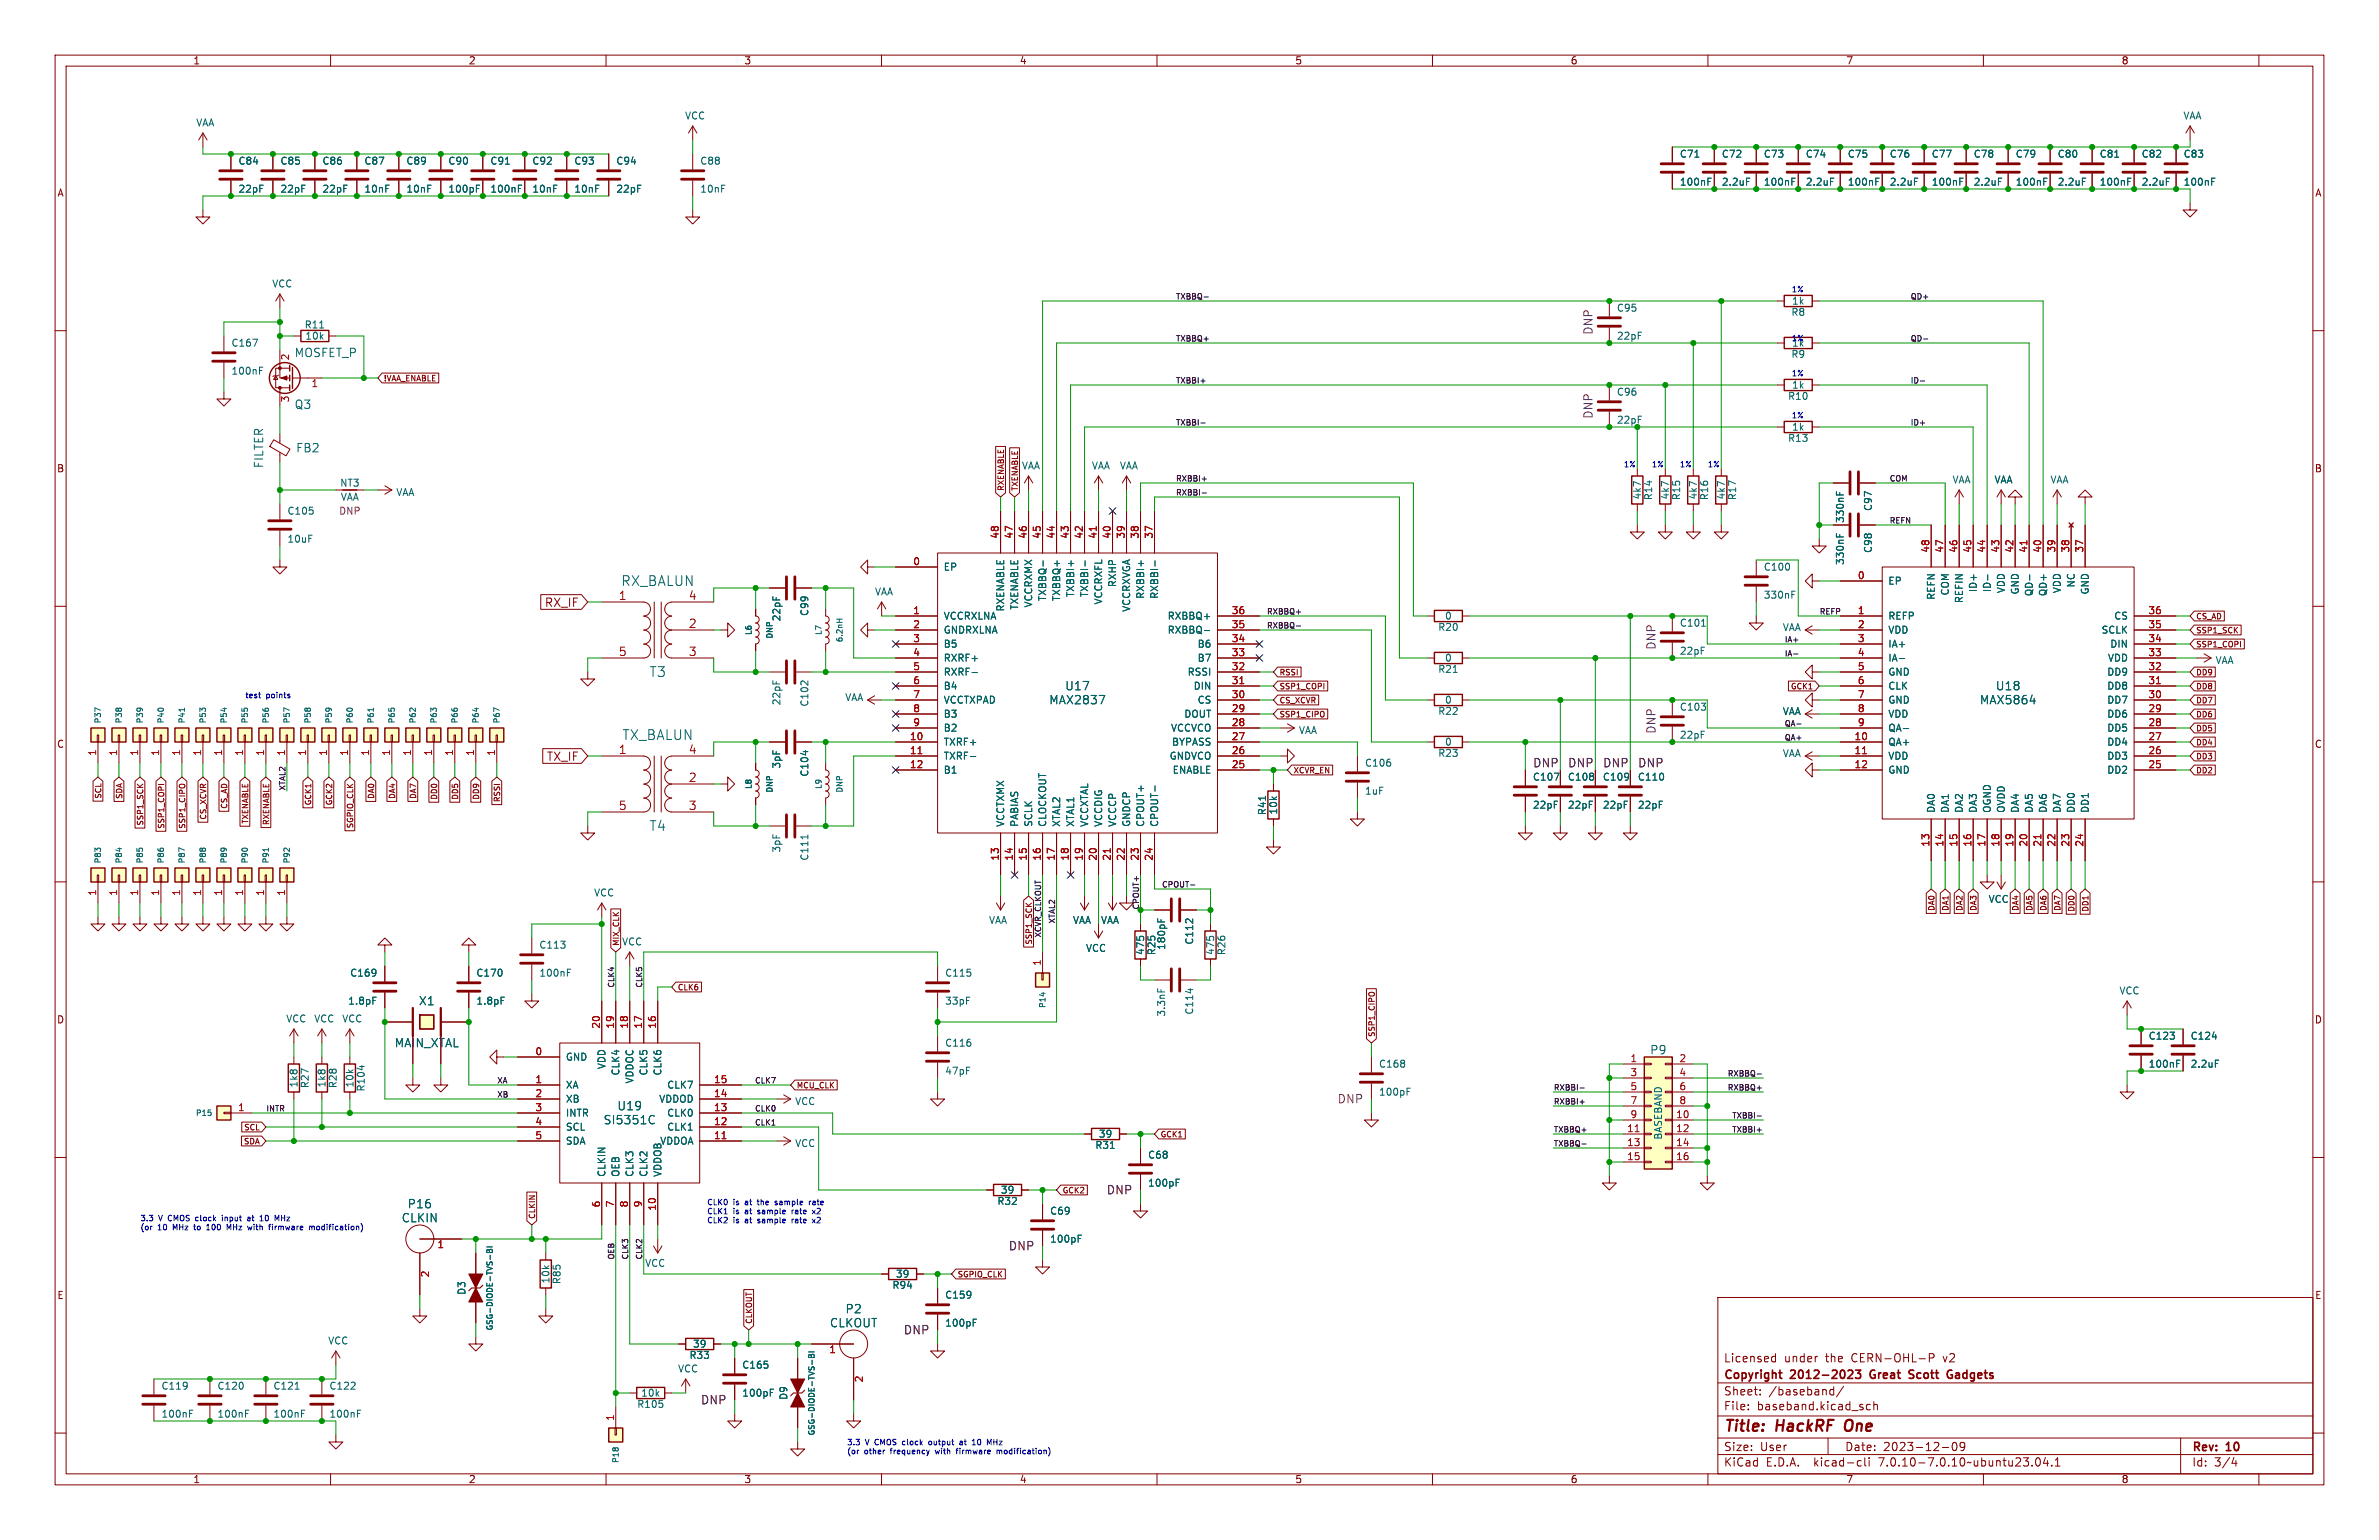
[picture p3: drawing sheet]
<svg xmlns="http://www.w3.org/2000/svg" width="432mm" height="279mm" viewBox="0 0 432 279" stroke-linecap="round" stroke-linejoin="round" font-family="sans-serif">
<defs><g id="words">
<g font-size="2.8" fill="#840000">
<text x="312.8" y="260.3">Title:</text>
<text x="322.5" y="260.3">HackRF</text>
<text x="335.7" y="260.3">One</text>
</g>
<g font-size="2.5" fill="#006464">
<text x="112.7" y="106.5">RX_BALUN</text>
<text x="117.8" y="123">T3</text>
<text x="112.9" y="134.5">TX_BALUN</text>
<text x="117.8" y="151">T4</text>
</g>
<g font-size="2.1" fill="#006464">
<text x="53.4" y="65">MOSFET_P</text>
<text x="53.4" y="74.4">Q3</text>
<text x="53.7" y="82.3">FB2</text>
<text x="48" y="85" transform="rotate(-90 48 85)">FILTER</text>
<text x="193.3" y="125.5">U17</text>
<text x="362.2" y="125.5">U18</text>
<text x="190.4" y="128">MAX2837</text>
<text x="359.3" y="128">MAX5864</text>
<text x="75.9" y="182.6">X1</text>
<text x="71.6" y="190.2">MAIN_XTAL</text>
<text x="299.4" y="191.5">P9</text>
<text x="112" y="201.7">U19</text>
<text x="109.5" y="204.2">SI5351C</text>
<text x="72.8" y="222">CLKIN</text>
<text x="73.9" y="219.4">P16</text>
<text x="153.4" y="238.5">P2</text>
<text x="150.5" y="241">CLKOUT</text>
</g>
<g font-size="2.1" fill="#840084">
<text x="289.3" y="60.8" transform="rotate(-90 289.3 60.8)">DNP</text>
<text x="289.3" y="76.1" transform="rotate(-90 289.3 76.1)">DNP</text>
<text x="300.7" y="118" transform="rotate(-90 300.7 118)">DNP</text>
<text x="300.7" y="133.2" transform="rotate(-90 300.7 133.2)">DNP</text>
<text x="278.2" y="139.4">DNP</text>
<text x="284.5" y="139.4">DNP</text>
<text x="290.9" y="139.4">DNP</text>
<text x="297.2" y="139.4">DNP</text>
<text x="242.7" y="200.4">DNP</text>
<text x="200.8" y="216.9">DNP</text>
<text x="183" y="227.1">DNP</text>
<text x="164" y="242.3">DNP</text>
<text x="127.1" y="255">DNP</text>
</g>
<g font-size="2.1" fill="#840000">
<text x="98.8" y="110.3">RX_IF</text>
<text x="99.2" y="138.3">TX_IF</text>
<text x="312.8" y="250.6">Copyright</text>
<text x="312.8" y="247.4">Licensed</text>
<text x="323.8" y="247.4">under</text>
<text x="325.1" y="250.6">2012-2023</text>
<text x="331.4" y="247.4">the</text>
<text x="336.2" y="247.4">CERN-OHL-P</text>
<text x="340.1" y="250.6">Great</text>
<text x="347.8" y="250.6">Scott</text>
<text x="353" y="247.4">v2</text>
<text x="355.3" y="250.6">Gadgets</text>
<text x="312.8" y="256.1">File:</text>
<text x="312.8" y="253.4">Sheet:</text>
<text x="318.9" y="256.1">baseband.kicad_sch</text>
<text x="321" y="253.4">/baseband/</text>
<text x="312.8" y="263.5">Size:</text>
<text x="319.5" y="263.5">User</text>
<text x="334.8" y="263.5">Date:</text>
<text x="341.8" y="263.5">2023-12-09</text>
<text x="397.8" y="263.7">Rev:</text>
<text x="404.2" y="263.7">10</text>
<text x="312.8" y="266.3">KiCad</text>
<text x="320.5" y="266.3">E.D.A.</text>
<text x="329.4" y="266.3">kicad-cli</text>
<text x="341.3" y="266.3">7.0.10-7.0.10~ubuntu23.04.1</text>
<text x="397.8" y="266.3">Id:</text>
<text x="401.9" y="266.3">3/4</text>
</g>
<g font-size="2.1" fill="#a90000">
<text x="112.2" y="109">1</text>
<text x="124.9" y="109">4</text>
<text x="112.2" y="119.1">5</text>
<text x="124.9" y="114">2</text>
<text x="124.9" y="119.1">3</text>
<text x="112.2" y="136.9">1</text>
<text x="124.9" y="136.9">4</text>
<text x="124.9" y="142">2</text>
<text x="112.2" y="147.1">5</text>
<text x="124.9" y="147.1">3</text>
</g>
<g font-size="1.8" fill="#840000">
<text x="35" y="11.9">1</text>
<text x="85" y="11.9">2</text>
<text x="135" y="11.9">3</text>
<text x="185" y="11.9">4</text>
<text x="235" y="11.9">5</text>
<text x="285" y="11.9">6</text>
<text x="335" y="11.9">7</text>
<text x="385" y="11.9">8</text>
<text x="10.3" y="35.9">A</text>
<text x="420.1" y="35.9">A</text>
<text x="10.3" y="85.9">B</text>
<text x="420.1" y="85.9">B</text>
<text x="10.3" y="135.9">C</text>
<text x="420.1" y="135.9">C</text>
<text x="10.3" y="185.9">D</text>
<text x="420.1" y="185.9">D</text>
<text x="10.3" y="235.9">E</text>
<text x="420.1" y="235.9">E</text>
<text x="35" y="269.3">1</text>
<text x="85" y="269.3">2</text>
<text x="135" y="269.3">3</text>
<text x="185" y="269.3">4</text>
<text x="235" y="269.3">5</text>
<text x="285" y="269.3">6</text>
<text x="335" y="269.3">7</text>
<text x="385" y="269.3">8</text>
</g>
<g font-size="1.8" fill="#006464">
<text x="35.5" y="23.1">VAA</text>
<text x="124.2" y="21.9">VCC</text>
<text x="396.2" y="21.9">VAA</text>
<text x="304.8" y="28.8">C71</text>
<text x="312.4" y="28.8">C72</text>
<text x="320.1" y="28.8">C73</text>
<text x="327.7" y="28.8">C74</text>
<text x="335.3" y="28.8">C75</text>
<text x="342.9" y="28.8">C76</text>
<text x="350.5" y="28.8">C77</text>
<text x="358.2" y="28.8">C78</text>
<text x="365.8" y="28.8">C79</text>
<text x="373.4" y="28.8">C80</text>
<text x="381" y="28.8">C81</text>
<text x="388.6" y="28.8">C82</text>
<text x="396.3" y="28.8">C83</text>
<text x="43.2" y="30.1">C84</text>
<text x="43.2" y="35.2">22pF</text>
<text x="50.8" y="30.1">C85</text>
<text x="50.8" y="35.2">22pF</text>
<text x="58.4" y="30.1">C86</text>
<text x="58.4" y="35.2">22pF</text>
<text x="66" y="30.1">C87</text>
<text x="66" y="35.2">10nF</text>
<text x="73.7" y="30.1">C89</text>
<text x="73.7" y="35.2">10nF</text>
<text x="81.3" y="35.2">100pF</text>
<text x="81.3" y="30.1">C90</text>
<text x="88.9" y="35.2">100nF</text>
<text x="88.9" y="30.1">C91</text>
<text x="96.5" y="30.1">C92</text>
<text x="96.5" y="35.2">10nF</text>
<text x="104.1" y="30.1">C93</text>
<text x="104.1" y="35.2">10nF</text>
<text x="111.8" y="30.1">C94</text>
<text x="111.8" y="35.2">22pF</text>
<text x="127" y="30.1">C88</text>
<text x="127" y="35.2">10nF</text>
<text x="304.8" y="33.9">100nF</text>
<text x="312.4" y="33.9">2.2uF</text>
<text x="320.1" y="33.9">100nF</text>
<text x="327.7" y="33.9">2.2uF</text>
<text x="335.3" y="33.9">100nF</text>
<text x="342.9" y="33.9">2.2uF</text>
<text x="350.5" y="33.9">100nF</text>
<text x="358.2" y="33.9">2.2uF</text>
<text x="365.8" y="33.9">100nF</text>
<text x="373.4" y="33.9">2.2uF</text>
<text x="381" y="33.9">100nF</text>
<text x="388.6" y="33.9">2.2uF</text>
<text x="396.3" y="33.9">100nF</text>
<text x="49.3" y="52.3">VCC</text>
<text x="55.2" y="59.8">R11</text>
<text x="293.4" y="56.7">C95</text>
<text x="325" y="57.5">R8</text>
<text x="325.2" y="55.5">1k</text>
<text x="41.9" y="63.1">C167</text>
<text x="55.3" y="61.8">10k</text>
<text x="293.4" y="61.8">22pF</text>
<text x="325" y="65.1">R9</text>
<text x="325.2" y="63.1">1k</text>
<text x="41.9" y="68.2">100nF</text>
<text x="293.4" y="72">C96</text>
<text x="325.2" y="70.7">1k</text>
<text x="324.4" y="72.7">R10</text>
<text x="324.4" y="80.4">R13</text>
<text x="325.2" y="78.3">1k</text>
<text x="61.6" y="88.5">NT3</text>
<text x="185.4" y="85.4">VAA</text>
<text x="198.1" y="85.4">VAA</text>
<text x="203.2" y="85.4">VAA</text>
<text x="354.3" y="87.9">VAA</text>
<text x="361.9" y="87.9">VAA</text>
<text x="372.1" y="87.9">VAA</text>
<text x="52.1" y="93.6">C105</text>
<text x="61.8" y="91">VAA</text>
<text x="71.8" y="90.2">VAA</text>
<text x="298" y="90.7" transform="rotate(-90 298 90.7)">4k7</text>
<text x="300.1" y="90.8" transform="rotate(-90 300.1 90.8)">R14</text>
<text x="303.1" y="90.7" transform="rotate(-90 303.1 90.7)">4k7</text>
<text x="305.2" y="90.8" transform="rotate(-90 305.2 90.8)">R15</text>
<text x="308.2" y="90.7" transform="rotate(-90 308.2 90.7)">4k7</text>
<text x="310.2" y="90.8" transform="rotate(-90 310.2 90.8)">R16</text>
<text x="313.3" y="90.7" transform="rotate(-90 313.3 90.7)">4k7</text>
<text x="315.3" y="90.8" transform="rotate(-90 315.3 90.8)">R17</text>
<text x="334.9" y="95" transform="rotate(-90 334.9 95)">330nF</text>
<text x="340" y="92.8" transform="rotate(-90 340 92.8)">C97</text>
<text x="52.1" y="98.7">10uF</text>
<text x="340" y="100.4" transform="rotate(-90 340 100.4)">C98</text>
<text x="171.2" y="103.7">EP</text>
<text x="202.8" y="106.6" transform="rotate(-90 202.8 106.6)">RXHP</text>
<text x="320.1" y="103.7">C100</text>
<text x="334.9" y="102.6" transform="rotate(-90 334.9 102.6)">330nF</text>
<text x="342.6" y="106.3">EP</text>
<text x="359" y="107.5" transform="rotate(-90 359 107.5)">ID+</text>
<text x="361.5" y="107.5" transform="rotate(-90 361.5 107.5)">ID-</text>
<text x="364.1" y="107.7" transform="rotate(-90 364.1 107.7)">VDD</text>
<text x="366.6" y="108" transform="rotate(-90 366.6 108)">GND</text>
<text x="374.2" y="107.7" transform="rotate(-90 374.2 107.7)">VDD</text>
<text x="376.8" y="106.7" transform="rotate(-90 376.8 106.7)">NC</text>
<text x="379.3" y="108" transform="rotate(-90 379.3 108)">GND</text>
<text x="141.8" y="112.8" transform="rotate(-90 141.8 112.8)">22pF</text>
<text x="146.9" y="111.9" transform="rotate(-90 146.9 111.9)">C99</text>
<text x="158.7" y="108.2">VAA</text>
<text x="171.2" y="112.6">VCCRXLNA</text>
<text x="182.5" y="111" transform="rotate(-90 182.5 111)">RXENABLE</text>
<text x="185" y="110.7" transform="rotate(-90 185 110.7)">TXENABLE</text>
<text x="187.6" y="110.3" transform="rotate(-90 187.6 110.3)">VCCRXMX</text>
<text x="190.1" y="109.2" transform="rotate(-90 190.1 109.2)">TXBBQ-</text>
<text x="192.6" y="109.2" transform="rotate(-90 192.6 109.2)">TXBBQ+</text>
<text x="195.2" y="108.4" transform="rotate(-90 195.2 108.4)">TXBBI+</text>
<text x="197.7" y="108.4" transform="rotate(-90 197.7 108.4)">TXBBI-</text>
<text x="200.3" y="109.8" transform="rotate(-90 200.3 109.8)">VCCRXFL</text>
<text x="205.3" y="111.1" transform="rotate(-90 205.3 111.1)">VCCRXVGA</text>
<text x="207.9" y="108.7" transform="rotate(-90 207.9 108.7)">RXBBI+</text>
<text x="210.4" y="108.7" transform="rotate(-90 210.4 108.7)">RXBBI-</text>
<text x="211.8" y="112.6">RXBBQ+</text>
<text x="262.2" y="112.6">0</text>
<text x="304.8" y="113.9">C101</text>
<text x="320.1" y="108.8">330nF</text>
<text x="342.6" y="112.6">REFP</text>
<text x="351.4" y="108.9" transform="rotate(-90 351.4 108.9)">REFN</text>
<text x="353.9" y="108.1" transform="rotate(-90 353.9 108.1)">COM</text>
<text x="356.5" y="109.5" transform="rotate(-90 356.5 109.5)">REFIN</text>
<text x="369.2" y="108.3" transform="rotate(-90 369.2 108.3)">QD-</text>
<text x="371.7" y="108.3" transform="rotate(-90 371.7 108.3)">QD+</text>
<text x="383.7" y="112.6">CS</text>
<text x="171.2" y="115.2">GNDRXLNA</text>
<text x="171.2" y="117.7">B5</text>
<text x="211.8" y="115.2">RXBBQ-</text>
<text x="217.3" y="117.7">B6</text>
<text x="260.9" y="114.7">R20</text>
<text x="304.8" y="119">22pF</text>
<text x="323.5" y="114.7">VAA</text>
<text x="342.6" y="115.2">VDD</text>
<text x="342.6" y="117.7">IA+</text>
<text x="381.4" y="115.2">SCLK</text>
<text x="382.9" y="117.7">DIN</text>
<text x="171.2" y="120.2">RXRF+</text>
<text x="171.2" y="122.8">RXRF-</text>
<text x="171.2" y="125.3">B4</text>
<text x="215.5" y="122.8">RSSI</text>
<text x="216.6" y="125.3">DIN</text>
<text x="217.3" y="120.2">B7</text>
<text x="260.9" y="122.3">R21</text>
<text x="262.2" y="120.2">0</text>
<text x="342.6" y="120.2">IA-</text>
<text x="342.6" y="122.8">GND</text>
<text x="342.6" y="125.3">CLK</text>
<text x="382.4" y="125.3">DD8</text>
<text x="382.4" y="122.8">DD9</text>
<text x="382.5" y="120.2">VDD</text>
<text x="402" y="120.7">VAA</text>
<text x="141.8" y="128.1" transform="rotate(-90 141.8 128.1)">22pF</text>
<text x="146.9" y="128.3" transform="rotate(-90 146.9 128.3)">C102</text>
<text x="153.3" y="127.4">VAA</text>
<text x="171.2" y="127.9">VCCTXPAD</text>
<text x="171.2" y="130.4">B3</text>
<text x="214.9" y="130.4">DOUT</text>
<text x="217.3" y="127.9">CS</text>
<text x="260.9" y="129.9">R22</text>
<text x="262.2" y="127.9">0</text>
<text x="304.8" y="129.1">C103</text>
<text x="323.5" y="129.9">VAA</text>
<text x="342.6" y="127.9">GND</text>
<text x="342.6" y="130.4">VDD</text>
<text x="382.4" y="130.4">DD6</text>
<text x="382.4" y="127.9">DD7</text>
<text x="171.2" y="135.5">TXRF+</text>
<text x="171.2" y="132.9">B2</text>
<text x="212.4" y="132.9">VCCVCO</text>
<text x="212.6" y="135.5">BYPASS</text>
<text x="235.7" y="133.4">VAA</text>
<text x="260.9" y="137.5">R23</text>
<text x="262.2" y="135.5">0</text>
<text x="304.8" y="134.2">22pF</text>
<text x="323.5" y="137.6">VAA</text>
<text x="342.6" y="135.5">QA+</text>
<text x="342.6" y="132.9">QA-</text>
<text x="382.4" y="135.5">DD4</text>
<text x="382.4" y="132.9">DD5</text>
<text x="141.8" y="139.5" transform="rotate(-90 141.8 139.5)">3pF</text>
<text x="146.9" y="141" transform="rotate(-90 146.9 141)">C104</text>
<text x="171.2" y="138">TXRF-</text>
<text x="171.2" y="140.6">B1</text>
<text x="212.2" y="138">GNDVCO</text>
<text x="212.7" y="140.6">ENABLE</text>
<text x="247.7" y="139.3">C106</text>
<text x="278.1" y="141.8">C107</text>
<text x="284.5" y="141.8">C108</text>
<text x="290.8" y="141.8">C109</text>
<text x="297.2" y="141.8">C110</text>
<text x="342.6" y="138">VDD</text>
<text x="342.6" y="140.6">GND</text>
<text x="382.4" y="140.6">DD2</text>
<text x="382.4" y="138">DD3</text>
<text x="230" y="148" transform="rotate(-90 230 148)">R41</text>
<text x="232" y="147.9" transform="rotate(-90 232 147.9)">10k</text>
<text x="247.7" y="144.4">1uF</text>
<text x="278.1" y="146.9">22pF</text>
<text x="284.5" y="146.9">22pF</text>
<text x="290.8" y="146.9">22pF</text>
<text x="297.2" y="146.9">22pF</text>
<text x="351.4" y="147.6" transform="rotate(-90 351.4 147.6)">DA0</text>
<text x="353.9" y="147.6" transform="rotate(-90 353.9 147.6)">DA1</text>
<text x="356.5" y="147.6" transform="rotate(-90 356.5 147.6)">DA2</text>
<text x="359" y="147.6" transform="rotate(-90 359 147.6)">DA3</text>
<text x="361.5" y="147.6" transform="rotate(-90 361.5 147.6)">OGND</text>
<text x="364.1" y="147.6" transform="rotate(-90 364.1 147.6)">OVDD</text>
<text x="366.6" y="147.6" transform="rotate(-90 366.6 147.6)">DA4</text>
<text x="369.2" y="147.6" transform="rotate(-90 369.2 147.6)">DA5</text>
<text x="371.7" y="147.6" transform="rotate(-90 371.7 147.6)">DA6</text>
<text x="374.2" y="147.6" transform="rotate(-90 374.2 147.6)">DA7</text>
<text x="376.8" y="147.6" transform="rotate(-90 376.8 147.6)">DD0</text>
<text x="379.3" y="147.6" transform="rotate(-90 379.3 147.6)">DD1</text>
<text x="141.8" y="154.8" transform="rotate(-90 141.8 154.8)">3pF</text>
<text x="182.5" y="150.1" transform="rotate(-90 182.5 150.1)">VCCTXMX</text>
<text x="185" y="150.1" transform="rotate(-90 185 150.1)">PABIAS</text>
<text x="187.6" y="150.1" transform="rotate(-90 187.6 150.1)">SCLK</text>
<text x="190.1" y="150.1" transform="rotate(-90 190.1 150.1)">CLOCKOUT</text>
<text x="192.6" y="150.1" transform="rotate(-90 192.6 150.1)">XTAL2</text>
<text x="195.2" y="150.1" transform="rotate(-90 195.2 150.1)">XTAL1</text>
<text x="197.7" y="150.1" transform="rotate(-90 197.7 150.1)">VCCXTAL</text>
<text x="200.3" y="150.1" transform="rotate(-90 200.3 150.1)">VCCDIG</text>
<text x="202.8" y="150.1" transform="rotate(-90 202.8 150.1)">VCCCP</text>
<text x="205.3" y="150.1" transform="rotate(-90 205.3 150.1)">GNDCP</text>
<text x="207.9" y="150.1" transform="rotate(-90 207.9 150.1)">CPOUT+</text>
<text x="210.4" y="150.1" transform="rotate(-90 210.4 150.1)">CPOUT-</text>
<text x="146.9" y="156.2" transform="rotate(-90 146.9 156.2)">C111</text>
<text x="107.7" y="162.8">VCC</text>
<text x="179.4" y="167.8">VAA</text>
<text x="194.7" y="167.8">VAA</text>
<text x="199.7" y="167.8">VAA</text>
<text x="360.8" y="164">VCC</text>
<text x="97.8" y="172.3">C113</text>
<text x="112.8" y="171.7">VCC</text>
<text x="197" y="172.9">VCC</text>
<text x="207.9" y="173.4" transform="rotate(-90 207.9 173.4)">475</text>
<text x="209.9" y="173.4" transform="rotate(-90 209.9 173.4)">R25</text>
<text x="211.7" y="172.4" transform="rotate(-90 211.7 172.4)">180pF</text>
<text x="216.8" y="171.5" transform="rotate(-90 216.8 171.5)">C112</text>
<text x="220.6" y="173.4" transform="rotate(-90 220.6 173.4)">475</text>
<text x="222.6" y="173.4" transform="rotate(-90 222.6 173.4)">R26</text>
<text x="63.5" y="177.4">C169</text>
<text x="86.4" y="177.4">C170</text>
<text x="97.8" y="177.4">100nF</text>
<text x="171.5" y="177.4">C115</text>
<text x="51.9" y="185.7">VCC</text>
<text x="56.9" y="185.7">VCC</text>
<text x="62" y="185.7">VCC</text>
<text x="63.1" y="182.5">1.8pF</text>
<text x="86.4" y="182.5">1.8pF</text>
<text x="171.5" y="182.5">33pF</text>
<text x="211.7" y="184.5" transform="rotate(-90 211.7 184.5)">3.3nF</text>
<text x="216.8" y="184.2" transform="rotate(-90 216.8 184.2)">C114</text>
<text x="384.6" y="180.6">VCC</text>
<text x="171.5" y="190.1">C116</text>
<text x="389.9" y="188.8">C123</text>
<text x="397.5" y="188.8">C124</text>
<text x="54.2" y="197.4" transform="rotate(-90 54.2 197.4)">1k8</text>
<text x="56.2" y="197.5" transform="rotate(-90 56.2 197.5)">R27</text>
<text x="59.3" y="197.4" transform="rotate(-90 59.3 197.4)">1k8</text>
<text x="61.3" y="197.5" transform="rotate(-90 61.3 197.5)">R28</text>
<text x="64.4" y="197.4" transform="rotate(-90 64.4 197.4)">10k</text>
<text x="102.6" y="192.6">GND</text>
<text x="102.6" y="197.7">XA</text>
<text x="110.1" y="194.1" transform="rotate(-90 110.1 194.1)">VDD</text>
<text x="112.6" y="195.2" transform="rotate(-90 112.6 195.2)">CLK4</text>
<text x="115.2" y="196.7" transform="rotate(-90 115.2 196.7)">VDDOC</text>
<text x="117.7" y="195.2" transform="rotate(-90 117.7 195.2)">CLK5</text>
<text x="120.2" y="195.2" transform="rotate(-90 120.2 195.2)">CLK6</text>
<text x="121" y="197.7">CLK7</text>
<text x="171.5" y="195.2">47pF</text>
<text x="250.2" y="193.9">C168</text>
<text x="389.9" y="193.9">100nF</text>
<text x="397.5" y="193.9">2.2uF</text>
<text x="66.4" y="198.1" transform="rotate(-90 66.4 198.1)">R104</text>
<text x="102.6" y="200.3">XB</text>
<text x="102.6" y="202.8">INTR</text>
<text x="119.6" y="200.3">VDDOD</text>
<text x="121" y="202.8">CLK0</text>
<text x="144.2" y="200.7">VCC</text>
<text x="250.2" y="199">100pF</text>
<text x="102.6" y="205.3">SCL</text>
<text x="102.6" y="207.9">SDA</text>
<text x="119.7" y="207.9">VDDOA</text>
<text x="121" y="205.3">CLK1</text>
<text x="144.2" y="208.3">VCC</text>
<text x="198.7" y="208.6">R31</text>
<text x="199.3" y="206.6">39</text>
<text x="301.9" y="206.9" transform="rotate(-90 301.9 206.9)">BASEBAND</text>
<text x="110.1" y="213.6" transform="rotate(-90 110.1 213.6)">CLKIN</text>
<text x="112.6" y="213.6" transform="rotate(-90 112.6 213.6)">OEB</text>
<text x="115.2" y="213.6" transform="rotate(-90 115.2 213.6)">CLK3</text>
<text x="117.7" y="213.6" transform="rotate(-90 117.7 213.6)">CLK2</text>
<text x="120.2" y="213.6" transform="rotate(-90 120.2 213.6)">VDDOB</text>
<text x="208.3" y="215.5">100pF</text>
<text x="208.3" y="210.4">C68</text>
<text x="180.9" y="218.8">R32</text>
<text x="181.6" y="216.8">39</text>
<text x="190.5" y="220.6">C69</text>
<text x="190.5" y="225.7">100pF</text>
<text x="99.9" y="233" transform="rotate(-90 99.9 233)">10k</text>
<text x="102" y="233.1" transform="rotate(-90 102 233.1)">R85</text>
<text x="117" y="230">VCC</text>
<text x="162.5" y="232">39</text>
<text x="84.7" y="235" transform="rotate(-90 84.7 235)">D3</text>
<text x="161.9" y="234">R94</text>
<text x="171.5" y="235.8">C159</text>
<text x="59.5" y="244.1">VCC</text>
<text x="125.7" y="244.7">39</text>
<text x="171.5" y="240.9">100pF</text>
<text x="123" y="249.2">VCC</text>
<text x="125.1" y="246.7">R33</text>
<text x="134.6" y="248.5">C165</text>
<text x="29.2" y="252.3">C119</text>
<text x="29.2" y="257.4">100nF</text>
<text x="39.4" y="252.3">C120</text>
<text x="39.4" y="257.4">100nF</text>
<text x="49.5" y="252.3">C121</text>
<text x="49.5" y="257.4">100nF</text>
<text x="59.7" y="252.3">C122</text>
<text x="59.7" y="257.4">100nF</text>
<text x="115.6" y="255.6">R105</text>
<text x="116.3" y="253.6">10k</text>
<text x="134.6" y="253.6">100pF</text>
<text x="143.1" y="254.1" transform="rotate(-90 143.1 254.1)">D9</text>
</g>
<g font-size="1.8" fill="#a90000">
<text x="52.8" y="65.5" transform="rotate(-90 52.8 65.5)">2</text>
<text x="56.4" y="70.6">1</text>
<text x="52.8" y="73.1" transform="rotate(-90 52.8 73.1)">3</text>
<text x="181.4" y="97.8" transform="rotate(-90 181.4 97.8)">48</text>
<text x="183.9" y="97.8" transform="rotate(-90 183.9 97.8)">47</text>
<text x="186.4" y="97.8" transform="rotate(-90 186.4 97.8)">46</text>
<text x="189" y="97.8" transform="rotate(-90 189 97.8)">45</text>
<text x="191.5" y="97.8" transform="rotate(-90 191.5 97.8)">44</text>
<text x="194.1" y="97.8" transform="rotate(-90 194.1 97.8)">43</text>
<text x="196.6" y="97.8" transform="rotate(-90 196.6 97.8)">42</text>
<text x="199.1" y="97.8" transform="rotate(-90 199.1 97.8)">41</text>
<text x="201.7" y="97.8" transform="rotate(-90 201.7 97.8)">40</text>
<text x="204.2" y="97.8" transform="rotate(-90 204.2 97.8)">39</text>
<text x="206.8" y="97.8" transform="rotate(-90 206.8 97.8)">38</text>
<text x="209.3" y="97.8" transform="rotate(-90 209.3 97.8)">37</text>
<text x="350.3" y="100.4" transform="rotate(-90 350.3 100.4)">48</text>
<text x="352.8" y="100.4" transform="rotate(-90 352.8 100.4)">47</text>
<text x="355.3" y="100.4" transform="rotate(-90 355.3 100.4)">46</text>
<text x="357.9" y="100.4" transform="rotate(-90 357.9 100.4)">45</text>
<text x="360.4" y="100.4" transform="rotate(-90 360.4 100.4)">44</text>
<text x="363" y="100.4" transform="rotate(-90 363 100.4)">43</text>
<text x="365.5" y="100.4" transform="rotate(-90 365.5 100.4)">42</text>
<text x="368" y="100.4" transform="rotate(-90 368 100.4)">41</text>
<text x="370.6" y="100.4" transform="rotate(-90 370.6 100.4)">40</text>
<text x="373.1" y="100.4" transform="rotate(-90 373.1 100.4)">39</text>
<text x="375.7" y="100.4" transform="rotate(-90 375.7 100.4)">38</text>
<text x="378.2" y="100.4" transform="rotate(-90 378.2 100.4)">37</text>
<text x="165.7" y="102.6">0</text>
<text x="337.1" y="105.2">0</text>
<text x="165.7" y="111.5">1</text>
<text x="223.5" y="111.5">36</text>
<text x="337.1" y="111.5">1</text>
<text x="389.8" y="111.5">36</text>
<text x="165.7" y="114">2</text>
<text x="165.7" y="116.6">3</text>
<text x="165.7" y="119.1">4</text>
<text x="223.5" y="119.1">33</text>
<text x="223.5" y="116.6">34</text>
<text x="223.5" y="114">35</text>
<text x="337.1" y="114">2</text>
<text x="337.1" y="116.6">3</text>
<text x="337.1" y="119.1">4</text>
<text x="389.8" y="119.1">33</text>
<text x="389.8" y="116.6">34</text>
<text x="389.8" y="114">35</text>
<text x="165.7" y="121.7">5</text>
<text x="165.7" y="124.2">6</text>
<text x="223.5" y="124.2">31</text>
<text x="223.5" y="121.7">32</text>
<text x="337.1" y="121.7">5</text>
<text x="337.1" y="124.2">6</text>
<text x="389.8" y="124.2">31</text>
<text x="389.8" y="121.7">32</text>
<text x="165.7" y="126.7">7</text>
<text x="165.7" y="129.3">8</text>
<text x="165.7" y="131.8">9</text>
<text x="223.5" y="131.8">28</text>
<text x="223.5" y="129.3">29</text>
<text x="223.5" y="126.7">30</text>
<text x="337.1" y="126.7">7</text>
<text x="337.1" y="129.3">8</text>
<text x="337.1" y="131.8">9</text>
<text x="389.8" y="131.8">28</text>
<text x="389.8" y="129.3">29</text>
<text x="389.8" y="126.7">30</text>
<text x="17.5" y="137.2" transform="rotate(-90 17.5 137.2)">1</text>
<text x="21.3" y="137.2" transform="rotate(-90 21.3 137.2)">1</text>
<text x="25.1" y="137.2" transform="rotate(-90 25.1 137.2)">1</text>
<text x="29" y="137.2" transform="rotate(-90 29 137.2)">1</text>
<text x="32.8" y="137.2" transform="rotate(-90 32.8 137.2)">1</text>
<text x="36.6" y="137.2" transform="rotate(-90 36.6 137.2)">1</text>
<text x="40.4" y="137.2" transform="rotate(-90 40.4 137.2)">1</text>
<text x="44.2" y="137.2" transform="rotate(-90 44.2 137.2)">1</text>
<text x="48" y="137.2" transform="rotate(-90 48 137.2)">1</text>
<text x="51.8" y="137.2" transform="rotate(-90 51.8 137.2)">1</text>
<text x="55.6" y="137.2" transform="rotate(-90 55.6 137.2)">1</text>
<text x="59.4" y="137.2" transform="rotate(-90 59.4 137.2)">1</text>
<text x="63.2" y="137.2" transform="rotate(-90 63.2 137.2)">1</text>
<text x="67.1" y="137.2" transform="rotate(-90 67.1 137.2)">1</text>
<text x="70.9" y="137.2" transform="rotate(-90 70.9 137.2)">1</text>
<text x="74.7" y="137.2" transform="rotate(-90 74.7 137.2)">1</text>
<text x="78.5" y="137.2" transform="rotate(-90 78.5 137.2)">1</text>
<text x="82.3" y="137.2" transform="rotate(-90 82.3 137.2)">1</text>
<text x="86.1" y="137.2" transform="rotate(-90 86.1 137.2)">1</text>
<text x="89.9" y="137.2" transform="rotate(-90 89.9 137.2)">1</text>
<text x="165.1" y="134.4">10</text>
<text x="165.1" y="136.9">11</text>
<text x="223.5" y="136.9">26</text>
<text x="223.5" y="134.4">27</text>
<text x="336.5" y="134.4">10</text>
<text x="336.5" y="136.9">11</text>
<text x="389.8" y="136.9">26</text>
<text x="389.8" y="134.4">27</text>
<text x="165.1" y="139.4">12</text>
<text x="223.5" y="139.4">25</text>
<text x="336.5" y="139.4">12</text>
<text x="389.8" y="139.4">25</text>
<text x="350.3" y="153.7" transform="rotate(-90 350.3 153.7)">13</text>
<text x="352.8" y="153.7" transform="rotate(-90 352.8 153.7)">14</text>
<text x="355.3" y="153.7" transform="rotate(-90 355.3 153.7)">15</text>
<text x="357.9" y="153.7" transform="rotate(-90 357.9 153.7)">16</text>
<text x="360.4" y="153.7" transform="rotate(-90 360.4 153.7)">17</text>
<text x="363" y="153.7" transform="rotate(-90 363 153.7)">18</text>
<text x="365.5" y="153.7" transform="rotate(-90 365.5 153.7)">19</text>
<text x="368" y="153.7" transform="rotate(-90 368 153.7)">20</text>
<text x="370.6" y="153.7" transform="rotate(-90 370.6 153.7)">21</text>
<text x="373.1" y="153.7" transform="rotate(-90 373.1 153.7)">22</text>
<text x="375.7" y="153.7" transform="rotate(-90 375.7 153.7)">23</text>
<text x="378.2" y="153.7" transform="rotate(-90 378.2 153.7)">24</text>
<text x="181.4" y="156.3" transform="rotate(-90 181.4 156.3)">13</text>
<text x="183.9" y="156.3" transform="rotate(-90 183.9 156.3)">14</text>
<text x="186.4" y="156.3" transform="rotate(-90 186.4 156.3)">15</text>
<text x="189" y="156.3" transform="rotate(-90 189 156.3)">16</text>
<text x="191.5" y="156.3" transform="rotate(-90 191.5 156.3)">17</text>
<text x="194.1" y="156.3" transform="rotate(-90 194.1 156.3)">18</text>
<text x="196.6" y="156.3" transform="rotate(-90 196.6 156.3)">19</text>
<text x="199.1" y="156.3" transform="rotate(-90 199.1 156.3)">20</text>
<text x="201.7" y="156.3" transform="rotate(-90 201.7 156.3)">21</text>
<text x="204.2" y="156.3" transform="rotate(-90 204.2 156.3)">22</text>
<text x="206.8" y="156.3" transform="rotate(-90 206.8 156.3)">23</text>
<text x="209.3" y="156.3" transform="rotate(-90 209.3 156.3)">24</text>
<text x="17.5" y="162.6" transform="rotate(-90 17.5 162.6)">1</text>
<text x="21.3" y="162.6" transform="rotate(-90 21.3 162.6)">1</text>
<text x="25.1" y="162.6" transform="rotate(-90 25.1 162.6)">1</text>
<text x="29" y="162.6" transform="rotate(-90 29 162.6)">1</text>
<text x="32.8" y="162.6" transform="rotate(-90 32.8 162.6)">1</text>
<text x="36.6" y="162.6" transform="rotate(-90 36.6 162.6)">1</text>
<text x="40.4" y="162.6" transform="rotate(-90 40.4 162.6)">1</text>
<text x="44.2" y="162.6" transform="rotate(-90 44.2 162.6)">1</text>
<text x="48" y="162.6" transform="rotate(-90 48 162.6)">1</text>
<text x="51.8" y="162.6" transform="rotate(-90 51.8 162.6)">1</text>
<text x="189" y="175.3" transform="rotate(-90 189 175.3)">1</text>
<text x="97.1" y="191.5">0</text>
<text x="109" y="186.7" transform="rotate(-90 109 186.7)">20</text>
<text x="111.5" y="186.7" transform="rotate(-90 111.5 186.7)">19</text>
<text x="114" y="186.7" transform="rotate(-90 114 186.7)">18</text>
<text x="116.6" y="186.7" transform="rotate(-90 116.6 186.7)">17</text>
<text x="119.1" y="186.7" transform="rotate(-90 119.1 186.7)">16</text>
<text x="97.1" y="196.6">1</text>
<text x="129.5" y="196.6">15</text>
<text x="295.8" y="192.8">1</text>
<text x="295.8" y="195.3">3</text>
<text x="295.8" y="197.9">5</text>
<text x="304.7" y="192.8">2</text>
<text x="304.7" y="195.3">4</text>
<text x="304.7" y="197.9">6</text>
<text x="43.1" y="201.7">1</text>
<text x="97.1" y="199.1">2</text>
<text x="97.1" y="201.7">3</text>
<text x="129.5" y="201.7">13</text>
<text x="129.5" y="199.1">14</text>
<text x="295.8" y="200.4">7</text>
<text x="295.8" y="202.9">9</text>
<text x="304.1" y="202.9">10</text>
<text x="304.7" y="200.4">8</text>
<text x="97.1" y="204.2">4</text>
<text x="97.1" y="206.8">5</text>
<text x="129.5" y="206.8">11</text>
<text x="129.5" y="204.2">12</text>
<text x="295.2" y="205.5">11</text>
<text x="295.2" y="208">13</text>
<text x="304.1" y="205.5">12</text>
<text x="304.1" y="208">14</text>
<text x="295.2" y="210.6">15</text>
<text x="304.1" y="210.6">16</text>
<text x="109" y="219.1" transform="rotate(-90 109 219.1)">6</text>
<text x="111.5" y="219.1" transform="rotate(-90 111.5 219.1)">7</text>
<text x="114" y="219.1" transform="rotate(-90 114 219.1)">8</text>
<text x="116.6" y="219.1" transform="rotate(-90 116.6 219.1)">9</text>
<text x="119.1" y="219.8" transform="rotate(-90 119.1 219.8)">10</text>
<text x="79.3" y="226.8">1</text>
<text x="78.2" y="231.8" transform="rotate(-90 78.2 231.8)">2</text>
<text x="150.4" y="245.8">1</text>
<text x="156.9" y="250.9" transform="rotate(-90 156.9 250.9)">2</text>
<text x="111.5" y="257.9" transform="rotate(-90 111.5 257.9)">1</text>
</g>
<text font-size="1.8" fill="#009600" x="293.4" y="77.1">22pF</text>
<text font-size="1.8" fill="#840084" x="61.5" y="93.6">DNP</text>
<g font-size="1.4" fill="#0000c2">
<text x="325.1" y="53.1">1%</text>
<text x="325.1" y="62">1%</text>
<text x="325.1" y="68.3">1%</text>
<text x="325.1" y="76">1%</text>
<text x="294.6" y="84.8">1%</text>
<text x="299.7" y="84.8">1%</text>
<text x="304.8" y="84.8">1%</text>
<text x="309.9" y="84.8">1%</text>
<text x="44.4" y="126.8">test</text>
<text x="48.3" y="126.8">points</text>
<text x="25.4" y="221.6">3.3</text>
<text x="28.8" y="221.6">V CMOS</text>
<text x="36" y="221.6">clock</text>
<text x="41" y="221.6">input</text>
<text x="45.9" y="221.6">at</text>
<text x="48.4" y="221.6">10</text>
<text x="51.4" y="221.6">MHz</text>
<text x="128.3" y="218.7">CLK0</text>
<text x="128.3" y="220.4">CLK1</text>
<text x="133.1" y="218.7">is</text>
<text x="133.1" y="220.4">is</text>
<text x="135.5" y="218.7">at</text>
<text x="135.5" y="220.4">at</text>
<text x="138" y="218.7">the</text>
<text x="138" y="220.4">sample</text>
<text x="141.4" y="218.7">sample</text>
<text x="144.4" y="220.4">rate</text>
<text x="147.8" y="218.7">rate</text>
<text x="148.5" y="220.4">x2</text>
<text x="25.4" y="223.3">(or</text>
<text x="28.7" y="223.3">10</text>
<text x="31.6" y="223.3">MHz</text>
<text x="35.7" y="223.3">to</text>
<text x="38.2" y="223.3">100</text>
<text x="42.2" y="223.3">MHz</text>
<text x="46.2" y="223.3">with</text>
<text x="50.3" y="223.3">firmware</text>
<text x="57.9" y="223.3">modification)</text>
<text x="128.3" y="222">CLK2</text>
<text x="133.1" y="222">is</text>
<text x="135.5" y="222">at</text>
<text x="138" y="222">sample</text>
<text x="144.4" y="222">rate</text>
<text x="148.5" y="222">x2</text>
<text x="153.7" y="262.3">3.3</text>
<text x="153.7" y="263.9">(or</text>
<text x="156.9" y="263.9">other</text>
<text x="157.1" y="262.3">V CMOS</text>
<text x="161.9" y="263.9">frequency</text>
<text x="164.3" y="262.3">clock</text>
<text x="169.3" y="262.3">output</text>
<text x="170.3" y="263.9">with</text>
<text x="174.3" y="263.9">firmware</text>
<text x="175.2" y="262.3">at</text>
<text x="177.7" y="262.3">10</text>
<text x="180.7" y="262.3">MHz</text>
<text x="181.9" y="263.9">modification)</text>
</g>
<g font-size="1.4" fill="#0f0f0f">
<text x="213.4" y="54.4">TXBBQ-</text>
<text x="346.7" y="54.4">QD+</text>
<text x="213.4" y="62">TXBBQ+</text>
<text x="346.7" y="62">QD-</text>
<text x="213.4" y="69.6">TXBBI+</text>
<text x="346.7" y="69.6">ID-</text>
<text x="213.4" y="77.3">TXBBI-</text>
<text x="346.7" y="77.3">ID+</text>
<text x="213.4" y="87.4">RXBBI+</text>
<text x="213.4" y="90">RXBBI-</text>
<text x="342.9" y="87.4">COM</text>
<text x="342.9" y="95">REFN</text>
<text x="229.9" y="111.6">RXBBQ+</text>
<text x="330.2" y="111.6">REFP</text>
<text x="229.9" y="114.1">RXBBQ-</text>
<text x="323.8" y="116.6">IA+</text>
<text x="323.8" y="119.2">IA-</text>
<text x="323.8" y="131.9">QA-</text>
<text x="323.8" y="134.4">QA+</text>
<text x="51.9" y="143.5" transform="rotate(-90 51.9 143.5)">XTAL2</text>
<text x="210.8" y="161.1">CPOUT-</text>
<text x="191.6" y="167.6" transform="rotate(-90 191.6 167.6)">XTAL2</text>
<text x="206.8" y="165.1" transform="rotate(-90 206.8 165.1)">CPOUT+</text>
<text x="187.5" y="171.5" transform="rotate(-90 187.5 171.5)">SSP1_SCK</text>
<text x="189" y="170.2" transform="rotate(-90 189 170.2)">XCVR_CLKOUT</text>
<text x="111.6" y="179.3" transform="rotate(-90 111.6 179.3)">CLK4</text>
<text x="116.6" y="179.3" transform="rotate(-90 116.6 179.3)">CLK5</text>
<text x="90.2" y="196.6">XA</text>
<text x="136.9" y="196.6">CLK7</text>
<text x="281.9" y="197.9">RXBBI-</text>
<text x="313.4" y="197.9">RXBBQ+</text>
<text x="313.4" y="195.4">RXBBQ-</text>
<text x="48.3" y="201.7">INTR</text>
<text x="90.2" y="199.2">XB</text>
<text x="136.9" y="201.7">CLK0</text>
<text x="281.9" y="200.5">RXBBI+</text>
<text x="314.3" y="203">TXBBI-</text>
<text x="136.9" y="204.3">CLK1</text>
<text x="281.9" y="205.5">TXBBQ+</text>
<text x="281.9" y="208.1">TXBBQ-</text>
<text x="314.3" y="205.5">TXBBI+</text>
<text x="111.6" y="228.6" transform="rotate(-90 111.6 228.6)">OEB</text>
<text x="114.1" y="228.6" transform="rotate(-90 114.1 228.6)">CLK3</text>
<text x="116.6" y="228.6" transform="rotate(-90 116.6 228.6)">CLK2</text>
</g>
<g font-size="1.4" fill="#840000">
<text x="69.6" y="69.4">!VAA_ENABLE</text>
<text x="182.4" y="89.2" transform="rotate(-90 182.4 89.2)">RXENABLE</text>
<text x="185" y="89.2" transform="rotate(-90 185 89.2)">TXENABLE</text>
<text x="398.5" y="112.6">CS_AD</text>
<text x="398.5" y="115.1">SSP1_SCK</text>
<text x="398.5" y="117.6">SSP1_COPI</text>
<text x="232.2" y="122.7">RSSI</text>
<text x="232.2" y="125.3">SSP1_COPI</text>
<text x="324.9" y="125.3">GCK1</text>
<text x="398.5" y="122.7">DD9</text>
<text x="398.5" y="125.3">DD8</text>
<text x="232.2" y="130.3">SSP1_CIPO</text>
<text x="232.2" y="127.8">CS_XCVR</text>
<text x="398.5" y="130.3">DD6</text>
<text x="398.5" y="127.8">DD7</text>
<text x="398.5" y="135.4">DD4</text>
<text x="398.5" y="132.9">DD5</text>
<text x="398.5" y="138">DD3</text>
<text x="234.7" y="140.5">XCVR_EN</text>
<text x="398.5" y="140.5">DD2</text>
<text x="18.6" y="145" transform="rotate(-90 18.6 145)">SCL</text>
<text x="22.4" y="145.1" transform="rotate(-90 22.4 145.1)">SDA</text>
<text x="26.2" y="149.9" transform="rotate(-90 26.2 149.9)">SSP1_SCK</text>
<text x="37.6" y="148.9" transform="rotate(-90 37.6 148.9)">CS_XCVR</text>
<text x="41.4" y="146.9" transform="rotate(-90 41.4 146.9)">CS_AD</text>
<text x="45.3" y="149.6" transform="rotate(-90 45.3 149.6)">TXENABLE</text>
<text x="49.1" y="149.8" transform="rotate(-90 49.1 149.8)">RXENABLE</text>
<text x="56.7" y="146.3" transform="rotate(-90 56.7 146.3)">GCK1</text>
<text x="60.5" y="146.3" transform="rotate(-90 60.5 146.3)">GCK2</text>
<text x="68.1" y="145.1" transform="rotate(-90 68.1 145.1)">DA0</text>
<text x="71.9" y="145.1" transform="rotate(-90 71.9 145.1)">DA4</text>
<text x="75.7" y="145.1" transform="rotate(-90 75.7 145.1)">DA7</text>
<text x="79.5" y="145.2" transform="rotate(-90 79.5 145.2)">DD0</text>
<text x="83.4" y="145.2" transform="rotate(-90 83.4 145.2)">DD5</text>
<text x="87.2" y="145.2" transform="rotate(-90 87.2 145.2)">DD9</text>
<text x="91" y="145.7" transform="rotate(-90 91 145.7)">RSSI</text>
<text x="30" y="150.5" transform="rotate(-90 30 150.5)">SSP1_COPI</text>
<text x="33.8" y="150.5" transform="rotate(-90 33.8 150.5)">SSP1_CIPO</text>
<text x="64.3" y="150.4" transform="rotate(-90 64.3 150.4)">SGPIO_CLK</text>
<text x="351.3" y="165.4" transform="rotate(-90 351.3 165.4)">DA0</text>
<text x="353.9" y="165.4" transform="rotate(-90 353.9 165.4)">DA1</text>
<text x="356.4" y="165.4" transform="rotate(-90 356.4 165.4)">DA2</text>
<text x="359" y="165.4" transform="rotate(-90 359 165.4)">DA3</text>
<text x="366.6" y="165.4" transform="rotate(-90 366.6 165.4)">DA4</text>
<text x="369.1" y="165.4" transform="rotate(-90 369.1 165.4)">DA5</text>
<text x="371.7" y="165.4" transform="rotate(-90 371.7 165.4)">DA6</text>
<text x="374.2" y="165.4" transform="rotate(-90 374.2 165.4)">DA7</text>
<text x="376.7" y="165.6" transform="rotate(-90 376.7 165.6)">DD0</text>
<text x="379.3" y="165.6" transform="rotate(-90 379.3 165.6)">DD1</text>
<text x="112.6" y="171.7" transform="rotate(-90 112.6 171.7)">MIX_CLK</text>
<text x="122.9" y="179.9">CLK6</text>
<text x="249.7" y="188.2" transform="rotate(-90 249.7 188.2)">SSP1_CIPO</text>
<text x="144.5" y="197.7">MCU_CLK</text>
<text x="44.1" y="207.8">SDA</text>
<text x="44.2" y="205.3">SCL</text>
<text x="210.6" y="206.5">GCK1</text>
<text x="97.3" y="221.2" transform="rotate(-90 97.3 221.2)">CLKIN</text>
<text x="192.8" y="216.7">GCK2</text>
<text x="173.7" y="231.9">SGPIO_CLK</text>
<text x="136.7" y="240.3" transform="rotate(-90 136.7 240.3)">CLKOUT</text>
</g>
<g font-size="1.4" fill="#006464">
<text x="136.6" y="115.3" transform="rotate(-90 136.6 115.3)">L6</text>
<text x="140.4" y="116" transform="rotate(-90 140.4 116)">DNP</text>
<text x="149.3" y="115.3" transform="rotate(-90 149.3 115.3)">L7</text>
<text x="153.1" y="116.6" transform="rotate(-90 153.1 116.6)">6.2nH</text>
<text x="18.5" y="131.4" transform="rotate(-90 18.5 131.4)">P37</text>
<text x="22.3" y="131.4" transform="rotate(-90 22.3 131.4)">P38</text>
<text x="26.1" y="131.4" transform="rotate(-90 26.1 131.4)">P39</text>
<text x="29.9" y="131.4" transform="rotate(-90 29.9 131.4)">P40</text>
<text x="33.8" y="131.4" transform="rotate(-90 33.8 131.4)">P41</text>
<text x="37.6" y="131.4" transform="rotate(-90 37.6 131.4)">P53</text>
<text x="41.4" y="131.4" transform="rotate(-90 41.4 131.4)">P54</text>
<text x="45.2" y="131.4" transform="rotate(-90 45.2 131.4)">P55</text>
<text x="49" y="131.4" transform="rotate(-90 49 131.4)">P56</text>
<text x="52.8" y="131.4" transform="rotate(-90 52.8 131.4)">P57</text>
<text x="56.6" y="131.4" transform="rotate(-90 56.6 131.4)">P58</text>
<text x="60.4" y="131.4" transform="rotate(-90 60.4 131.4)">P59</text>
<text x="64.2" y="131.4" transform="rotate(-90 64.2 131.4)">P60</text>
<text x="68" y="131.4" transform="rotate(-90 68 131.4)">P61</text>
<text x="71.9" y="131.4" transform="rotate(-90 71.9 131.4)">P65</text>
<text x="75.7" y="131.4" transform="rotate(-90 75.7 131.4)">P62</text>
<text x="79.5" y="131.4" transform="rotate(-90 79.5 131.4)">P63</text>
<text x="83.3" y="131.4" transform="rotate(-90 83.3 131.4)">P66</text>
<text x="87.1" y="131.4" transform="rotate(-90 87.1 131.4)">P64</text>
<text x="90.9" y="131.4" transform="rotate(-90 90.9 131.4)">P67</text>
<text x="136.6" y="143.3" transform="rotate(-90 136.6 143.3)">L8</text>
<text x="140.4" y="143.9" transform="rotate(-90 140.4 143.9)">DNP</text>
<text x="149.3" y="143.3" transform="rotate(-90 149.3 143.3)">L9</text>
<text x="153.1" y="143.9" transform="rotate(-90 153.1 143.9)">DNP</text>
<text x="18.5" y="156.8" transform="rotate(-90 18.5 156.8)">P83</text>
<text x="22.3" y="156.8" transform="rotate(-90 22.3 156.8)">P84</text>
<text x="26.1" y="156.8" transform="rotate(-90 26.1 156.8)">P85</text>
<text x="29.9" y="156.8" transform="rotate(-90 29.9 156.8)">P86</text>
<text x="33.8" y="156.8" transform="rotate(-90 33.8 156.8)">P87</text>
<text x="37.6" y="156.8" transform="rotate(-90 37.6 156.8)">P88</text>
<text x="41.4" y="156.8" transform="rotate(-90 41.4 156.8)">P89</text>
<text x="45.2" y="156.8" transform="rotate(-90 45.2 156.8)">P90</text>
<text x="49" y="156.8" transform="rotate(-90 49 156.8)">P91</text>
<text x="52.8" y="156.8" transform="rotate(-90 52.8 156.8)">P92</text>
<text x="190" y="183" transform="rotate(-90 190 183)">P14</text>
<text x="35.4" y="202.7">P15</text>
<text x="89.6" y="241.5" transform="rotate(-90 89.6 241.5)">GSG-DIODE-TVS-BI</text>
<text x="148.1" y="260.5" transform="rotate(-90 148.1 260.5)">GSG-DIODE-TVS-BI</text>
<text x="112.5" y="265.5" transform="rotate(-90 112.5 265.5)">P18</text>
</g>
</g></defs>
<g fill="none" stroke="#840000" stroke-width=".18">
<path d="M10 10h411.8v259.4h-411.8zM12 12h407.8v255.4h-407.8zM60 10v2M110 10v2M160 10v2M210 10v2M260 10v2M310 10v2M360 10v2M410 10v2M36.8 38.1v1.3h1.3l-1.3 1.2-1.2-1.2h1.2M36.8 24.1v2.6"/>
<path d="M36.8 24.1l-.7 1.3M36.8 24.1l.8 1.3M41.9 27.9v2.8M41.9 32.8v2.8M49.5 27.9v2.8M49.5 32.8v2.8M57.1 27.9v2.8M57.1 32.8v2.8M64.8 27.9v2.8M64.8 32.8v2.8M102.9 27.9v2.8M102.9 32.8v2.8"/>
<path d="M334 26.7v2.8M334 31.5v2.8M341.6 26.7v2.8M341.6 31.5v2.8M349.2 26.7v2.8M349.2 31.5v2.8M356.9 26.7v2.8M356.9 31.5v2.8M10 60h2M50.8 53.3l-.8 1.3M50.8 53.3v2.6M50.8 53.3l.8 1.3"/>
<path d="M419.8 60h2M373.4 88.9l-.8 1.3M373.4 88.9v2.5M373.4 88.9l.7 1.3M378.5 90.2h1.2l-1.2-1.3-1.3 1.3h1.3v1.2M10 110h2M419.8 110h2M36.7 133.4h.3v1.2h-.3zM36.8 134.6v3.8M40.5 133.4h.3v1.2h-.3zM40.6 134.6v3.8M44.3 133.4h.3v1.2h-.3z"/>
<path d="M44.4 134.6v3.8M48.1 133.4h.3v1.2h-.3zM48.3 134.6v3.8M51.9 133.4h.3v1.2h-.3zM52.1 134.6v3.8M55.8 133.4h.2v1.2h-.2zM55.9 134.6v3.8M59.6 133.4h.2v1.2h-.2zM59.7 134.6v3.8M63.4 133.4h.2v1.2h-.2zM63.5 134.6v3.8M67.2 133.4h.2v1.2h-.2z"/>
<path d="M67.3 134.6v3.8M71 133.4h.2v1.2h-.2zM71.1 134.6v3.8M74.8 133.4h.3v1.2h-.3zM74.9 134.6v3.8M78.6 133.4h.3v1.2h-.3zM78.7 134.6v3.8M82.4 133.4h.3v1.2h-.3zM82.5 134.6v3.8M86.2 133.4h.3v1.2h-.3zM86.4 134.6v3.8M90 133.4h.3v1.2h-.3z"/>
<path d="M90.2 134.6v3.8M106.7 121.9v1.3h1.2l-1.2 1.3-1.3-1.3h1.3M10 160h2M36.7 158.8h.3v1.2h-.3zM40.5 158.8h.3v1.2h-.3zM44.3 158.8h.3v1.2h-.3zM48.1 158.8h.3v1.2h-.3zM51.9 158.8h.3v1.2h-.3zM106.7 149.9v1.2h1.2l-1.2 1.3-1.3-1.3h1.3M419.8 160h2M36.8 166.4v1.2h1.3l-1.3 1.3-1.2-1.3h1.2M36.8 160v3.8"/>
<path d="M40.6 160v3.8M44.4 166.4v1.2h1.3l-1.3 1.3-1.2-1.3h1.2M44.4 160v3.8M48.3 166.4v1.2h1.2l-1.2 1.3-1.3-1.3h1.3M48.3 160v3.8M52.1 166.4v1.2h1.2l-1.2 1.3-1.3-1.3h1.3M52.1 160v3.8M69.8 171.5h1.3l-1.3-1.3-1.2 1.3h1.2v1.2M69.8 175.3v2.8M109.2 163.8l-.7 1.3M109.2 163.8v2.6M109.2 163.8l.8 1.3"/>
<path d="M114.3 172.7l-.8 1.3M114.3 172.7v2.6M114.3 172.7l.8 1.3M53.3 186.7v2.5M53.3 191.8v1.2M53.3 198.1v1.3M53.3 186.7l-.7 1.3M53.3 186.7l.8 1.3M58.4 186.7l-.7 1.3M58.4 186.7v2.5M58.4 191.8v1.2M58.4 198.1v1.3"/>
<path d="M58.4 186.7l.8 1.3M63.5 186.7l-.8 1.3M63.5 186.7v2.5M63.5 191.8v1.2M63.5 198.1v1.3M63.5 186.7l.8 1.3M69.8 180.1v2.8M74.9 195.6v1.3h1.3l-1.3 1.2-1.2-1.2h1.2M10 210h2M419.8 210h2M311.8 235.4h108v32h-108zM10 260h2"/>
<path d="M311.8 256.9h108M311.8 250.9h108M317.3 255.6v.2M317.3 254.9v.1M319.5 252.9v.2M319.5 252.2v.1M321.7 247h.6M321.7 246.2h.6M322.3 245.6v1.5M329.8 246.1h.1M332.1 252.8l.3 .3 .4-.1M332.8 251.6v1.5"/>
<path d="M332.8 252.2l-.4-.1-.3 .3M334.6 251.5l-1.3 1.9M339.5 254.9l-.5-.1-.2 .3v.4l.1 .2h.6M340.1 254.9l.2-.1 .4 .1 .1 .9M340.1 254.3v1.5M350.2 246.4l.7-.1 .1-.2v-.4l-.2-.1h-.6v1.5M419.8 260h2M60 267.4v2M110 267.4v2M160 267.4v2M210 267.4v2M260 267.4v2"/>
<path d="M310 267.4v2M311.8 263.9h108M311.8 260.9h108M331.8 260.9v3M337.4 265l.4 .1M337.8 265.9l-.4 .1M338.5 264.5v1.3l.2 .2M339.3 264.5v.1M339.3 265v1M352.5 262.6h1.2M354.5 261.8l.2-.1a.8 .8 0 0 1 .5 .7 .8 .8 0 0 1-.5 .8 1 1 0 0 1-.2-1.4zM356.6 262.3l-.3 .3h-.3l-.2-.3 .1-.5 .4-.1 .2 .1a.99 .99 0 0 1-.3 1.4h-.3"/>
<path d="M360 267.4v2M368.8 265.8v.2M369.6 264.6l.2-.1a.8 .8 0 0 1 .5 .7 .8 .8 0 0 1-.5 .8l-.2-.2-.1-.4zM371.3 264.4l-.4 1.1h.9M371.6 265v1M372.4 265.8v.2M373 266h.9M373 264.9l.5-.4v1.5M395.8 260.9v6.5M405.5 264.4l-.4 1.1h.9M405.8 265v1M410 267.4v2"/>
</g>
<path d="M335.1 257.9a1.49 1.49 0 0 0 0 1.6" fill="none" stroke="#840000" stroke-width=".4"/>
<path d="M322.9 249.1h.5M323.3 250.1h.1M335.6 248.6h.5l.2 .4-.9 1.1h.9M336.8 248.6h.9l-.5 .5 .4 .2v.6l-.2 .2h-.4l-.2-.2M339.6 248.8l-.2 .4 .2 .7M346.5 250h.7M347.4 248.6h-.6l-.3 .3 .1 .3 .6 .2M353.7 248.6h.6M354.1 249.4h.3v.5l-.3 .2-.4-.1" fill="none" stroke="#840000" stroke-width=".3"/>
<g fill="none" stroke="#840000" stroke-width=".51">
<path d="M39.9 32.5h4M39.9 31h4M47.5 32.5h4.1M47.5 31h4.1M55.1 32.5h4.1M55.1 31h4.1M62.7 32.5h4.1M62.7 31h4.1M100.8 32.5h4.1M100.8 31h4.1M332 31.2h4M332 29.7h4"/>
<path d="M339.6 31.2h4.1M339.6 29.7h4.1M347.2 31.2h4.1M347.2 29.7h4.1M354.8 31.2h4.1M354.8 29.7h4.1M67.8 179.8h4.1M67.8 178.3h4.1"/>
</g>
<g fill="#ffffc2" stroke="#ffffc2" stroke-width=".18">
<path d="M39.4 157.5h2.5v2.5h-2.5z"/>
<path d="M50.8 157.5h2.5v2.5h-2.5z"/>
<path d="M47 157.5h2.5v2.5h-2.5z"/>
<path d="M35.6 157.5h2.5v2.5h-2.5z"/>
<path d="M43.2 157.5h2.5v2.5h-2.5z"/>
<path d="M39.4 132.1h2.5v2.5h-2.5z"/>
<path d="M50.8 132.1h2.5v2.5h-2.5z"/>
<path d="M35.6 132.1h2.5v2.5h-2.5z"/>
<path d="M47 132.1h2.5v2.5h-2.5z"/>
<path d="M43.2 132.1h2.5v2.5h-2.5z"/>
<path d="M66 132.1h2.6v2.5h-2.6z"/>
<path d="M73.7 132.1h2.5v2.5h-2.5z"/>
<path d="M77.5 132.1h2.5v2.5h-2.5z"/>
<path d="M81.3 132.1h2.5v2.5h-2.5z"/>
<path d="M88.9 132.1h2.5v2.5h-2.5z"/>
<path d="M85.1 132.1h2.5v2.5h-2.5z"/>
<path d="M54.6 132.1h2.5v2.5h-2.5z"/>
<path d="M69.8 132.1h2.6v2.5h-2.6z"/>
<path d="M62.2 132.1h2.6v2.5h-2.6z"/>
<path d="M58.4 132.1h2.6v2.5h-2.6z"/>
</g>
<g fill="none" stroke="#840000" stroke-width=".25">
<path d="M35.6 132.1h2.5v2.5h-2.5zM39.4 132.1h2.5v2.5h-2.5zM43.2 132.1h2.5v2.5h-2.5zM47 132.1h2.5v2.5h-2.5zM50.8 132.1h2.5v2.5h-2.5zM54.6 132.1h2.5v2.5h-2.5zM58.4 132.1h2.6v2.5h-2.6zM62.2 132.1h2.6v2.5h-2.6zM66 132.1h2.6v2.5h-2.6zM69.8 132.1h2.6v2.5h-2.6zM73.7 132.1h2.5v2.5h-2.5zM77.5 132.1h2.5v2.5h-2.5z"/>
<path d="M81.3 132.1h2.5v2.5h-2.5zM85.1 132.1h2.5v2.5h-2.5zM88.9 132.1h2.5v2.5h-2.5zM35.6 157.5h2.5v2.5h-2.5zM39.4 157.5h2.5v2.5h-2.5zM43.2 157.5h2.5v2.5h-2.5zM47 157.5h2.5v2.5h-2.5zM50.8 157.5h2.5v2.5h-2.5zM52.3 193h2.1v5.1h-2.1zM57.4 193h2v5.1h-2zM62.5 193h2v5.1h-2z"/>
</g>
<path d="M340.5 32.3h.6M340.5 32.9h.4M347.5 32.3h.6M355.7 32.3h.6M355.7 32.9h.4M362.7 32.3h.6M67.8 128.5v.6M48.7 153.9v.6M65.7 193.3v.8M67.7 180.9h.6" fill="none" stroke="#006464" stroke-width=".18"/>
<path d="M76.2 184.2h2.5v2.5h-2.5z" fill="#ffffc2"/>
<path d="M74.9 182.9v5.1M80 182.9v5.1" fill="none" stroke="#840000" stroke-width=".41"/>
<path d="M76.2 184.2h2.5v2.5h-2.5z" fill="none" stroke="#840000" stroke-width=".3"/>
<g fill="none" stroke="#840000" stroke-width=".18">
<path d="M41.9 27.9v2.8M41.9 32.8v2.8M49.5 27.9v2.8M49.5 32.8v2.8M57.1 27.9v2.8M57.1 32.8v2.8M64.8 27.9v2.8M64.8 32.8v2.8M72.4 27.9v2.8M72.4 32.8v2.8M80 27.9v2.8M80 32.8v2.8"/>
<path d="M87.6 27.9v2.8M87.6 32.8v2.8M95.2 27.9v2.8M95.2 32.8v2.8M102.9 27.9v2.8M102.9 32.8v2.8M110.5 27.9v2.8M110.5 32.8v2.8M125.7 38.1v1.3h1.3l-1.3 1.2-1.2-1.2h1.2M125.7 22.9l-.7 1.2M125.7 22.9v2.5M125.7 27.9v2.8"/>
<path d="M125.7 32.8v2.8M125.7 22.9l.8 1.2M303.5 26.7v2.8M303.5 31.5v2.8M311.1 26.7v2.8M311.1 31.5v2.8M318.8 26.7v2.8M318.8 31.5v2.8M326.4 26.7v2.8M326.4 31.5v2.8M334 26.7v2.8M334 31.5v2.8"/>
<path d="M341.6 26.7v2.8M341.6 31.5v2.8M349.2 26.7v2.8M349.2 31.5v2.8M356.9 26.7v2.8M356.9 31.5v2.8M364.5 26.7v2.8M364.5 31.5v2.8M372.1 26.7v2.8M372.1 31.5v2.8M379.7 26.7v2.8M379.7 31.5v2.8"/>
<path d="M387.3 26.7v2.8M387.3 31.5v2.8M395 26.7v2.8M395 31.5v2.8M397.5 36.8v1.3h1.3l-1.3 1.3-1.3-1.3h1.3M397.5 22.9l-.8 1.2M397.5 22.9v2.5M397.5 22.9l.8 1.2M292.1 54.6v2.8M292.1 59.4v2.8M322.6 54.6h1.2M328.9 54.6h1.3"/>
<path d="M40.6 71.1v1.3h1.3l-1.3 1.3-1.2-1.3h1.2M40.6 61v2.8M40.6 65.8v2.8M49.7 79.8l2.9 1.7-.7 1.2-2.9-1.7zM50 68.2l.4 .6h-.7zM50.5 68.1l-.1 .1h-.7l-.2 .1M50.8 63.5v5.1h1.8M50.8 70.4v3.3M50.8 78.7v1.7M52.6 66.8h-2.6v3.6h2.6M53.1 68.6h5.3M53.3 61h1.3"/>
<path d="M59.7 61h1.3M69.3 67.7h10.3v1.8h-10.3l-.7-.9zM292.1 69.9v2.7M292.1 74.7v2.8M322.6 62.2h1.2M322.6 69.9h1.2M322.6 77.5h1.2M328.9 62.2h1.3M328.9 69.9h1.3M328.9 77.5h1.3M50.8 82.1v1.7M50.8 91.4v2.8"/>
<path d="M50.8 96.3v2.8M61 88.9h5M68.6 88.9h2.5M69.8 88.1l1.3 .8M71.1 88.9l-1.3 .8M180.7 81h1.8v8.4l-.9 .8-.9-.8zM181.6 92.7v7.6M183.3 81.2h1.7v8.2l-.9 .8-.8-.8zM184.1 92.7v7.6M186.7 86.4l-.8 1.2M186.7 86.4v2.5M186.7 92.7v7.6"/>
<path d="M186.7 86.4l.8 1.2M189.2 92.7v7.6M191.8 92.7v7.6M194.3 92.7v7.6M196.8 92.7v7.6M199.4 86.4v2.5M199.4 92.7v7.6M199.4 86.4l-.8 1.2M199.4 86.4l.8 1.2M201.9 92.7v7.6M204.5 86.4v2.5M204.5 92.7v7.6"/>
<path d="M204.5 86.4l-.8 1.2M204.5 86.4l.7 1.2M207 92.7v7.6M209.5 92.7v7.6M297.2 95.3v1.2h1.2l-1.2 1.3-1.3-1.3h1.3M297.2 85.1v1.3M297.2 91.4v1.3M302.3 95.3v1.2h1.2l-1.2 1.3-1.3-1.3h1.3M302.3 85.1v1.3M302.3 91.4v1.3M307.3 95.3v1.2h1.3l-1.3 1.3-1.2-1.3h1.2M307.3 85.1v1.3"/>
<path d="M307.3 91.4v1.3M312.4 95.3v1.2h1.3l-1.3 1.3-1.3-1.3h1.3M312.4 85.1v1.3M312.4 91.4v1.3M330.2 97.8v1.3h1.3l-1.3 1.2-1.3-1.2h1.3M332.7 95.3h2.8M332.7 87.6h2.8M337.6 95.3h2.8M337.6 87.6h2.8M350.5 95.3v7.6M353.1 95.3v7.6M355.6 88.9l-.8 1.3"/>
<path d="M355.6 88.9v2.5M355.6 95.3v7.6M355.6 88.9l.8 1.3M358.1 95.3v7.6M360.7 95.3v7.6M363.2 88.9l-.7 1.3M363.2 88.9v2.5M363.2 95.3v7.6M363.2 88.9l.8 1.3M365.8 90.2h1.2l-1.2-1.3-1.3 1.3h1.3v1.2M365.8 95.3v7.6M368.3 95.3v7.6"/>
<path d="M370.8 95.3v7.6M373.4 95.3v7.6M375.5 94.9l.8 .7M375.9 95.3v7.6M376.3 94.9l-.8 .7M378.5 95.3v7.6M50.8 101.6v1.3h1.3l-1.3 1.2-1.3-1.2h1.3M98.1 107.9h7.4l1.2 1.3-1.2 1.4h-7.4zM109.2 109.2h7.6M116.8 109.2a1.26 1.26 0 0 1 1.3 1.3 1.26 1.26 0 0 1-1.3 1.3M116.8 111.8a1.26 1.26 0 0 1 1.3 1.2 1.26 1.26 0 0 1-1.3 1.3M116.8 114.3a1.26 1.26 0 0 1 1.3 1.3 1.26 1.26 0 0 1-1.3 1.2 1.27 1.27 0 0 1 1.3 1.3 1.27 1.27 0 0 1-1.3 1.3h-7.6"/>
<path d="M118.7 109.2v10.2M120 109.2v10.2M121.9 109.2a1.26 1.26 0 0 0-1.3 1.3 1.26 1.26 0 0 0 1.3 1.3M121.9 111.8a1.26 1.26 0 0 0-1.3 1.2 1.26 1.26 0 0 0 1.3 1.3h7.6M121.9 114.3a1.26 1.26 0 0 0-1.3 1.3 1.26 1.26 0 0 0 1.3 1.2 1.27 1.27 0 0 0-1.3 1.3 1.27 1.27 0 0 0 1.3 1.3h7.6M121.9 109.2h7.6M130.8 114.3h1.3v-1.3l1.2 1.3-1.2 1.3v-1.3M137.2 110.5v1.3a.64 .64 0 0 1 .6 .6 .64 .64 0 0 1-.6 .6 .64 .64 0 0 1 .6 .7 .64 .64 0 0 1-.6 .6 .64 .64 0 0 1 .6 .6 .64 .64 0 0 1-.6 .7 .64 .64 0 0 1 .6 .6 .64 .64 0 0 1-.6 .6v1.3M139.7 106.7h2.8M144.5 106.7h2.8M149.9 110.5v1.3a.64 .64 0 0 1 .6 .6 .64 .64 0 0 1-.6 .6 .64 .64 0 0 1 .6 .7 .64 .64 0 0 1-.6 .6 .64 .64 0 0 1 .6 .6 .64 .64 0 0 1-.6 .7 .64 .64 0 0 1 .6 .6 .64 .64 0 0 1-.6 .6v1.3M157.5 102.9v-1.3l-1.3 1.3 1.3 1.2v-1.2h1.2"/>
<path d="M157.5 114.3v-1.3l-1.3 1.3 1.3 1.3v-1.3h1.2M160 109.2l-.7 1.3M160 109.2v2.6M160 109.2l.8 1.3M162.6 114.3h7.6M162.6 119.4h7.6M162.6 111.8h7.6M162.6 116.8h7.6M162.6 102.9h7.6M170.2 100.3h50.8v50.8h-50.8zM221 114.3h7.6M221 119.4h7.6"/>
<path d="M221 111.8h7.6M221 116.8h7.6M259.1 119.4h1.2M259.1 111.8h1.2M265.4 119.4h1.3M265.4 111.8h1.3M303.5 111.8v2.8M303.5 116.6v2.8M318.8 111.8v1.2h1.2l-1.2 1.3-1.3-1.3h1.3M318.8 101.6v2.8M318.8 106.4v2.8M327.7 114.3h2.5"/>
<path d="M327.7 114.3l1.2 .8M328.9 105.4v-1.3l-1.2 1.3 1.2 1.3v-1.3h1.3M328.9 113.5l-1.2 .8M334 114.3h7.6M334 119.4h7.6M334 105.4h7.6M334 111.8h7.6M334 116.8h7.6M341.6 102.9h45.7v45.7h-45.7zM387.3 114.3h7.7M387.3 119.4h7.7M387.3 111.8h7.7"/>
<path d="M387.3 116.8h7.7M398.3 113.4h8.5v1.8h-8.5l-.8-.9zM398.3 110.9h5.4v1.7h-5.4l-.8-.8zM398.3 116h9.1v1.7h-9.1l-.8-.9zM398.8 119.4h2.5M400 118.6l1.3 .8M401.3 119.4l-1.3 .7M17.7 133.4h.2v1.2h-.2zM17.8 134.6v3.8M21.5 133.4h.2v1.2h-.2zM21.6 134.6v3.8M25.3 133.4h.2v1.2h-.2z"/>
<path d="M25.4 134.6v3.8M29.1 133.4h.2v1.2h-.2zM29.2 134.6v3.8M32.9 133.4h.2v1.2h-.2zM33 134.6v3.8M98.5 135.8h7l1.2 1.4-1.2 1.3h-7zM109.2 137.2h7.6M116.8 137.2a1.26 1.26 0 0 1 1.3 1.2 1.26 1.26 0 0 1-1.3 1.3M116.8 139.7a1.26 1.26 0 0 1 1.3 1.3 1.26 1.26 0 0 1-1.3 1.2 1.27 1.27 0 0 1 1.3 1.3 1.27 1.27 0 0 1-1.3 1.3 1.27 1.27 0 0 1 1.3 1.3 1.27 1.27 0 0 1-1.3 1.2h-7.6M118.7 137.2v10.1M120 137.2v10.1M129.5 137.2h-7.6a1.26 1.26 0 0 0-1.3 1.2 1.26 1.26 0 0 0 1.3 1.3 1.27 1.27 0 0 0-1.3 1.3 1.27 1.27 0 0 0 1.3 1.2"/>
<path d="M137.2 138.4v1.3a.64 .64 0 0 1 .6 .6 .64 .64 0 0 1-.6 .7 .64 .64 0 0 1 .6 .6 .64 .64 0 0 1-.6 .6 .64 .64 0 0 1 .6 .7 .64 .64 0 0 1-.6 .6 .64 .64 0 0 1 .6 .6 .64 .64 0 0 1-.6 .7v1.3M139.7 121.9h2.8M139.7 134.6h2.8M144.5 121.9h2.8M144.5 134.6h2.8M149.9 138.4v1.3a.64 .64 0 0 1 .6 .6 .64 .64 0 0 1-.6 .7 .64 .64 0 0 1 .6 .6 .64 .64 0 0 1-.6 .6 .64 .64 0 0 1 .6 .7 .64 .64 0 0 1-.6 .6 .64 .64 0 0 1 .6 .6 .64 .64 0 0 1-.6 .7v1.3M157.5 127l1.2 .8M157.5 127h2.5M158.7 126.2l-1.2 .8M162.6 121.9h7.6M162.6 134.6h7.6M162.6 137.2h7.6"/>
<path d="M162.6 127h7.6M162.6 129.5h7.6M162.6 139.7h7.6M162.6 132.1h7.6M162.6 124.5h7.6M221 121.9h7.6M221 134.6h7.6M221 137.2h7.6M221 127h7.6M221 129.5h7.6M221 139.7h7.6M221 132.1h7.6"/>
<path d="M221 124.5h7.6M231.9 128.7h9.1v1.7h-9.1l-.8-.9zM231.9 126.1h7.4v1.8h-7.4l-.8-.9zM231.9 121h4.3v1.8h-4.3l-.8-.9zM231.9 123.6h9.1v1.7h-9.1l-.8-.8zM232.4 137.2h1.3v-1.3l1.2 1.3-1.2 1.2v-1.2M232.4 132.1h2.5M233.7 131.3l1.2 .8M234.4 138.8h7.5v1.8h-7.5l-.7-.9zM234.9 132.1l-1.2 .7M246.4 137.2v2.8M259.1 134.6h1.2"/>
<path d="M259.1 127h1.2M265.4 134.6h1.3M265.4 127h1.3M276.9 139.7v2.8M283.2 139.7v2.8M289.6 139.7v2.8M295.9 139.7v2.8M303.5 127v2.8M303.5 131.8v2.8M324.6 123.6h4.8l.8 .9-.8 .8h-4.8zM327.7 137.2h2.5M327.7 137.2l1.2 .7"/>
<path d="M327.7 129.5l1.2 .8M327.7 129.5h2.5M328.9 127v-1.3l-1.2 1.3 1.2 1.3v-1.3h1.3M328.9 121.9v-1.2l-1.2 1.2 1.2 1.3v-1.3h1.3M328.9 139.7v-1.3l-1.2 1.3 1.2 1.3v-1.3h1.3M328.9 136.4l-1.2 .8M328.9 128.8l-1.2 .7M334 121.9h7.6M334 134.6h7.6M334 137.2h7.6M334 127h7.6M334 129.5h7.6"/>
<path d="M334 139.7h7.6M334 132.1h7.6M334 124.5h7.6M387.3 121.9h7.7M387.3 134.6h7.7M387.3 137.2h7.7M387.3 127h7.7M387.3 129.5h7.7M387.3 139.7h7.7M387.3 132.1h7.7M387.3 124.5h7.7M398.3 138.8h3.8v1.8h-3.8l-.8-.9z"/>
<path d="M398.3 133.7h3.8v1.8h-3.8l-.8-.9zM398.3 128.7h3.8v1.7h-3.8l-.8-.9zM398.3 131.2h3.8v1.8h-3.8l-.8-.9zM398.3 136.3h3.8v1.7h-3.8l-.8-.8zM398.3 121h3.8v1.8h-3.8l-.8-.9zM398.3 126.1h3.8v1.8h-3.8l-.8-.9zM398.3 123.6h3.8v1.7h-3.8l-.8-.8zM16.9 141.7l.9-.7 .9 .7v3.7h-1.8zM17.7 158.8h.2v1.2h-.2zM20.7 141.7l.9-.7 .9 .7v3.7h-1.8zM21.5 158.8h.2v1.2h-.2zM24.5 141.7l.9-.7 .9 .7v8.5h-1.8z"/>
<path d="M25.3 158.8h.2v1.2h-.2zM28.3 141.7l.9-.7 .9 .7v9.1h-1.8zM29.1 158.8h.2v1.2h-.2zM32.1 141.7l.9-.7 .9 .7v9.1h-1.8zM32.9 158.8h.2v1.2h-.2zM35.9 141.7l.9-.7 .9 .7v7.5h-1.8zM39.8 141.7l.8-.7 .9 .7v5.5h-1.7zM43.6 141.7l.8-.7 .9 .7v8.2h-1.7zM47.4 141.7l.9-.7 .8 .7v8.4h-1.7zM55 141.7l.9-.7 .9 .7v4.9h-1.8zM58.8 141.7l.9-.7 .9 .7v4.9h-1.8zM62.6 141.7l.9-.7 .9 .7v9h-1.8z"/>
<path d="M66.4 141.7l.9-.7 .9 .7v3.7h-1.8zM70.2 141.7l.9-.7 .9 .7v3.7h-1.8zM74 141.7l.9-.7 .9 .7v3.7h-1.8zM77.9 141.7l.8-.7 .9 .7v3.8h-1.7zM81.7 141.7l.8-.7 .9 .7v3.8h-1.7zM85.5 141.7l.9-.7 .8 .7v3.8h-1.7zM89.3 141.7l.9-.7 .9 .7v4.3h-1.8zM121.9 142.3a1.26 1.26 0 0 0-1.3 1.2 1.26 1.26 0 0 0 1.3 1.3 1.27 1.27 0 0 0-1.3 1.3 1.27 1.27 0 0 0 1.3 1.2h7.6M121.9 142.2h7.6M130.8 142.2h1.3v-1.2l1.2 1.2-1.2 1.3v-1.3M139.7 149.9h2.8M144.5 149.9h2.8"/>
<path d="M181.6 151.1v7.7M184.1 151.1v7.7M186.7 151.1v7.7M189.2 151.1v7.7M191.8 151.1v7.7M194.3 151.1v7.7M196.8 151.1v7.7M199.4 151.1v7.7M201.9 151.1v7.7M204.5 151.1v7.7M207 151.1v7.7M209.5 151.1v7.7"/>
<path d="M231.1 152.4v1.3h1.3l-1.3 1.2-1.2-1.2h1.2M231.1 142.2v1.3M231.1 148.6v1.3M246.4 147.3v1.3h1.2l-1.2 1.3-1.3-1.3h1.3M246.4 142v2.8M276.9 149.9v1.2h1.2l-1.2 1.3-1.3-1.3h1.3M276.9 144.5v2.8M283.2 149.9v1.2h1.3l-1.3 1.3-1.3-1.3h1.3M283.2 144.5v2.8M289.6 149.9v1.2h1.2l-1.2 1.3-1.3-1.3h1.3M289.6 144.5v2.8M295.9 149.9v1.2h1.3l-1.3 1.3-1.3-1.3h1.3"/>
<path d="M295.9 144.5v2.8M350.5 148.6v7.6M353.1 148.6v7.6M355.6 148.6v7.6M358.1 148.6v7.6M360.7 158.8v1.2h1.2l-1.2 1.3-1.3-1.3h1.3M360.7 148.6v7.6M363.2 148.6v7.6M363.2 158.8v2.5M365.8 148.6v7.6M368.3 148.6v7.6M370.8 148.6v7.6"/>
<path d="M373.4 148.6v7.6M375.9 148.6v7.6M378.5 148.6v7.6M17.8 166.4v1.2h1.2l-1.2 1.3-1.3-1.3h1.3M17.8 160v3.8M21.6 166.4v1.2h1.3l-1.3 1.3-1.3-1.3h1.3M21.6 160v3.8M25.4 166.4v1.2h1.3l-1.3 1.3-1.3-1.3h1.3M25.4 160v3.8M29.2 166.4v1.2h1.3l-1.3 1.3-1.3-1.3h1.3M29.2 160v3.8M33 166.4v1.2h1.3l-1.3 1.3-1.3-1.3h1.3"/>
<path d="M33 160v3.8M40.6 166.4v1.2h1.3l-1.3 1.3-1.2-1.3h1.2M69.8 175.3v2.8M85.1 171.5h1.3l-1.3-1.3-1.3 1.3h1.3v1.2M85.1 175.3v2.8M96.5 170.2v2.8M96.5 175v2.8M110.9 164.9h1.7v7.1l-.8 .7-.9-.7zM122.7 178.2h4.6v1.8h-4.6l-.8-.9zM170.2 175.3v2.8M180.8 163.8l.8 1.3M181.6 162.6v2.5"/>
<path d="M182.4 163.8l-.8 1.3M185.8 163.3l.9-.7 .9 .7v8.5h-1.8zM189.1 176.5h.3v1.3h-.3zM189.2 172.7v3.8M196.1 163.8l.7 1.3M196.8 162.6v2.5M197.6 163.8l-.8 1.3M198.6 168.9l.8 1.3M199.4 167.6v2.6M200.2 168.9l-.8 1.3M201.2 163.8l.7 1.3M201.9 162.6v2.5"/>
<path d="M202.7 163.8l-.8 1.3M204.5 162.6v1.2h1.2l-1.2 1.3-1.3-1.3h1.3M207 167.6v1.3M207 174v1.3M209.5 165.1h2.8M209.5 177.8h2.8M214.4 165.1h2.8M214.4 177.8h2.8M219.7 167.6v1.3M219.7 174v1.3M248 179.4h1.8v9.1l-.9 .7-.9-.7zM349.6 162.1l.9-.8 .9 .8v3.6h-1.8z"/>
<path d="M352.2 162.1l.9-.8 .8 .8v3.6h-1.7zM354.7 162.1l.9-.8 .9 .8v3.6h-1.8zM357.3 162.1l.8-.8 .9 .8v3.6h-1.7zM362.5 160l.7 1.3M364 160l-.8 1.3M364.9 162.1l.9-.8 .8 .8v3.6h-1.7zM367.4 162.1l.9-.8 .9 .8v3.6h-1.8zM370 162.1l.8-.8 .9 .8v3.6h-1.7zM372.5 162.1l.9-.8 .9 .8v3.6h-1.8zM375 162.1l.9-.8 .9 .8v3.8h-1.8zM377.6 162.1l.9-.8 .8 .8v3.8h-1.7zM69.8 185.4h5.1"/>
<path d="M69.8 180.1v2.8M74.9 188v5M80 195.6v1.3h1.3l-1.3 1.2-1.3-1.2h1.3M80 185.4h5.1M80 188v5M85.1 180.1v2.8M90.2 191.8v-1.3l-1.3 1.3 1.3 1.2v-1.2h1.2M94 199.4h7.6M94 191.8h7.6M94 196.9h7.6M96.5 180.3v1.3h1.3l-1.3 1.3-1.3-1.3h1.3M101.6 189.2h25.4v25.4h-25.4z"/>
<path d="M109.2 181.6v7.6M111.8 181.6v7.6M114.3 181.6v7.6M116.8 181.6v7.6M119.4 181.6v7.6M127 199.4h7.6M127 196.9h7.6M141 199.4h2.5M142.2 198.6l1.3 .8M143.5 199.4l-1.3 .8M144.3 196h7.7v1.7h-7.7l-.8-.8zM170.2 198.1v1.3h1.2l-1.2 1.3-1.3-1.3h1.3"/>
<path d="M170.2 180.1v2.8M170.2 188v2.8M170.2 192.8v2.8M248.9 191.8v2.8M248.9 196.6v2.8M294.6 193h3.8M294.6 195.6h3.8M294.6 198.1h3.8M298.4 198h1.3v.2h-1.3zM298.4 195.5h1.3v.2h-1.3zM298.4 192.9h1.3v.3h-1.3zM302.3 198h1.2v.2h-1.2z"/>
<path d="M302.3 195.5h1.2v.2h-1.2zM302.3 192.9h1.2v.3h-1.2zM303.5 193h3.8M303.5 195.6h3.8M303.5 198.1h3.8M386.1 196.9v1.2h1.2l-1.2 1.3-1.3-1.3h1.3M386.1 181.6l-.8 1.3M386.1 181.6v2.6M386.1 181.6l.7 1.3M388.6 186.7v2.8M388.6 191.5v2.8M396.2 186.7v2.8"/>
<path d="M396.2 191.5v2.8M40.6 201.8h1.3v.3h-1.3zM41.9 201.9h3.8M43.8 206.1h3.7l.8 .9-.8 .9h-3.7zM43.9 203.6h3.6l.8 .9-.8 .9h-3.6zM94 207h7.6M94 204.5h7.6M94 201.9h7.6M95.6 216.3h1.8v5.2l-.9 .8-.9-.8zM109.2 214.6v7.7M111.8 214.6v7.7M114.3 214.6v7.7"/>
<path d="M116.8 214.6v7.7M119.4 214.6v7.7M127 207h7.6M127 204.5h7.6M127 201.9h7.6M141 207h2.5M142.2 206.2l1.3 .8M143.5 207l-1.3 .8M179.1 215.9h1.2M185.4 215.9h1.3M189.2 218.4v2.8M192.5 215h4.9v1.8h-4.9l-.7-.9z"/>
<path d="M196.8 205.7h1.3M203.2 205.7h1.3M207 218.4v1.3h1.3l-1.3 1.3-1.3-1.3h1.3M207 208.3v2.8M207 213.1v2.8M210.3 204.9h4.8v1.7h-4.8l-.8-.9zM248.9 201.9v1.3h1.3l-1.3 1.3-1.3-1.3h1.3M292.1 213.4v1.2h1.3l-1.3 1.3-1.3-1.3h1.3M294.6 205.7h3.8M294.6 203.2h3.8M294.6 208.3h3.8M294.6 210.8h3.8"/>
<path d="M294.6 200.7h3.8M298.4 210.7h1.3v.2h-1.3zM298.4 208.2h1.3v.2h-1.3zM298.4 205.6h1.3v.3h-1.3zM298.4 203.1h1.3v.2h-1.3zM298.4 200.5h1.3v.3h-1.3zM302.3 210.7h1.2v.2h-1.2zM302.3 208.2h1.2v.2h-1.2zM302.3 205.6h1.2v.3h-1.2zM302.3 203.1h1.2v.2h-1.2zM302.3 200.5h1.2v.3h-1.2zM303.5 205.7h3.8"/>
<path d="M303.5 203.2h3.8M303.5 208.3h3.8M303.5 210.8h3.8M303.5 200.7h3.8M309.9 213.4v1.2h1.2l-1.2 1.3-1.3-1.3h1.3M76.2 237.5v1.3h1.3l-1.3 1.2-1.3-1.2h1.3M76.2 224.8h7.6M76.2 227.3v7.7M86.4 227.3v3.8M86.4 236.2v3.8M99.1 237.5v1.3h1.2l-1.2 1.2-1.3-1.2h1.3M99.1 227.3v1.3"/>
<path d="M99.1 233.7v1.3M118.6 226.1l.8 1.2M119.4 224.8v2.5M120.1 226.1l-.7 1.2M135 234h1.8v6.5l-.9 .8-.9-.8zM160 231.1h1.3M166.4 231.1h1.2M170.2 233.7v2.8M170.2 238.5v2.8M173.5 230.3h9v1.7h-9l-.8-.9zM189.2 228.6v1.3h1.3l-1.3 1.2-1.2-1.2h1.2M189.2 223.3v2.8"/>
<path d="M27.9 250.2v2.8M27.9 255v2.8M38.1 250.2v2.8M38.1 255v2.8M48.3 250.2v2.8M48.3 255v2.8M58.4 250.2v2.8M58.4 255v2.8M61 245.1l-.8 1.3M61 245.1v2.6M61 245.1l.7 1.3M86.4 242.6v1.2h1.2l-1.2 1.3-1.3-1.3h1.3"/>
<path d="M111.6 259.1h.3v1.3h-.3zM111.8 255.3v3.8M114.3 252.7h1.3M120.6 252.7h1.3M123.2 243.8h1.3M124.5 250.2l-.8 1.3M124.5 250.2v2.5M124.5 250.2l.7 1.3M129.5 243.8h1.3M133.3 256.5v1.3h1.3l-1.3 1.3-1.2-1.3h1.2M133.3 246.4v2.8M133.3 251.2v2.8"/>
<path d="M144.8 246.4v3.8M144.8 255.3v3.8M147.3 243.8h7.6M154.9 256.5v1.3h1.3l-1.3 1.3-1.2-1.3h1.2M154.9 246.4v7.6M170.2 243.8v1.3h1.2l-1.2 1.3-1.3-1.3h1.3M61 260.4v1.2h1.2l-1.2 1.3-1.3-1.3h1.3M144.8 261.6v1.3h1.2l-1.2 1.3-1.3-1.3h1.3"/>
<circle cx="76.2" cy="224.8" r="2.54"/>
<circle cx="154.9" cy="243.8" r="2.54"/>
</g>
<g fill="none" stroke="#840000" stroke-width=".51">
<path d="M70.4 32.5h4M70.4 31h4M78 32.5h4M78 31h4M85.6 32.5h4.1M85.6 31h4.1M93.2 32.5h4.1M93.2 31h4.1M108.5 32.5h4M108.5 31h4M123.7 32.5h4.1M123.7 31h4.1"/>
<path d="M301.5 31.2h4.1M301.5 29.7h4.1M309.1 31.2h4.1M309.1 29.7h4.1M316.7 31.2h4.1M316.7 29.7h4.1M324.4 31.2h4M324.4 29.7h4M362.5 31.2h4M362.5 29.7h4M370.1 31.2h4M370.1 29.7h4"/>
<path d="M377.7 31.2h4.1M377.7 29.7h4.1M385.3 31.2h4.1M385.3 29.7h4.1M392.9 31.2h4.1M392.9 29.7h4.1M290.1 59.2h4M290.1 57.7h4M38.6 65.5h4.1M38.6 64h4.1M290.1 74.4h4M290.1 72.9h4"/>
<path d="M48.8 96h4M48.8 94.5h4M335.8 85.6v4.1M335.8 93.2v4.1M337.3 85.6v4.1M337.3 93.2v4.1M142.7 104.6v4.1M142.7 119.9v4.1M144.3 104.6v4.1M144.3 119.9v4.1M301.5 116.3h4.1M301.5 114.8h4.1"/>
<path d="M316.7 106.2h4.1M316.7 104.6h4.1M142.7 132.6v4.1M144.3 132.6v4.1M301.5 131.6h4.1M301.5 130h4.1M142.7 147.8v4.1M144.3 147.8v4.1M244.3 141.7h4.1M244.3 140.2h4.1M274.8 144.3h4.1M274.8 142.7h4.1"/>
<path d="M281.2 144.3h4M281.2 142.7h4M287.5 144.3h4.1M287.5 142.7h4.1M293.9 144.3h4M293.9 142.7h4M83.1 179.8h4M83.1 178.3h4M94.5 174.8h4.1M94.5 173.2h4.1M168.1 179.8h4.1M168.1 178.3h4.1"/>
<path d="M212.6 163.1v4M212.6 175.8v4M214.1 163.1v4M214.1 175.8v4M168.1 192.5h4.1M168.1 191h4.1M246.9 196.3h4.1M246.9 194.8h4.1M386.6 191.3h4.1M386.6 189.7h4.1M394.2 191.3h4.1M394.2 189.7h4.1"/>
<path d="M205 212.9h4M205 211.3h4M168.1 238.3h4.1M168.1 236.7h4.1M187.2 223h4.1M187.2 221.5h4.1M25.9 254.8h4.1M25.9 253.2h4.1M36.1 254.8h4M36.1 253.2h4M46.2 254.8h4.1M46.2 253.2h4.1"/>
<path d="M56.4 254.8h4.1M56.4 253.2h4.1M131.3 251h4.1M131.3 249.4h4.1"/>
</g>
<g fill="none" stroke="#006464" stroke-width=".18">
<path d="M86.5 34.2h.4M86.5 33.6h.6M91.7 29.8h.8M94.1 34.2h.4M94.1 33.6h.6M307.6 28.5h.8M310 32.9h.4M310 32.3h.6M317 32.3h.6M325.2 32.9h.5M325.2 32.3h.6M332.2 32.3h.7"/>
<path d="M340.5 32.9h.4M340.5 32.3h.6M347.5 32.3h.6M355.7 32.9h.4M355.7 32.3h.6M362.7 32.3h.6M371 32.9h.4M371 32.3h.6M378 32.3h.6M383.8 28.5h.8M386.2 32.9h.4M386.2 32.3h.6"/>
<path d="M393.2 32.3h.6M401.4 32.9h.5M401.4 32.3h.6M58 59.5h.8M45.9 61.5h.8l-.5 1.3M47.1 67.2h.4M47.1 66.6h.6M333.3 89.2v.6M333.3 96.8v.6M333.9 89.4v.4M333.9 97v.4M151.8 112.3h1.1"/>
<path d="M152.3 112.3v.6M189.3 101.7v1M194.4 101.7v1M196.9 101.7v1M207.1 101.7v1M209.6 101.7v1M218.6 114.4h1M308.8 113.6h.8M325.2 107.9h.5M325.2 107.3h.6M344.7 119.5h1M360.8 104.3v1"/>
<path d="M368.4 104.3v1M33.5 128.5v.6M146.2 136.2v.8M176.1 137.3h1M176.4 122h1M199.5 126.2h1l-.6 1.5M263.8 122h.7M345.5 132.2h.9M368.5 127.2h.9M146.6 151.5v.7M209.6 142.6v.9M229.7 144.4v.8"/>
<path d="M282.1 140.3h.9l-.6 1.2M103 176.4h.4M103 175.8h.6M210.1 166.7v.6M210.1 179.4v.6M210.7 166.8v.5M216.1 179.4v.7M67.7 180.9h.6M90.9 180.9h.7M255.4 198h.4M255.4 197.4h.6M395.1 193h.4"/>
<path d="M395.1 192.3h.6M401.6 188.1h.7M402.1 192.3h.6M118.3 202.4l.5 .1M118.8 203.8l-.5 .1M201.5 208.4h.8M213.5 214.5h.4M213.5 213.9h.6M88.3 226.2h1.1M88.4 226.8l.2-.1 .2 .2 .1-.2h.3l.2 .2v.3h-1.1zM88.8 226.9v.3M89 227.7v.8"/>
<path d="M176.6 239.9h.5M176.6 239.3h.6M195.7 224.7h.4M195.7 224.1h.6M34.4 256.5h.4M34.4 255.8h.6M44.6 256.5h.4M44.6 255.8h.6M53.6 252h.7M54.7 256.5h.4M54.7 255.8h.6M64.9 256.5h.4"/>
<path d="M64.9 255.8h.6M139.8 252.6h.4M139.8 252h.6M146.8 245.3h1M146.8 245.9l.3-.1 .1 .2 .1-.2 .3-.1 .2 .2v.4h-1zM147.2 246v.3M147.4 246.8v.8"/>
</g>
<g fill="none" stroke="#840000" stroke-width=".25">
<path d="M54.6 59.9h5.1v2.1h-5.1zM323.8 53.6h5.1v2h-5.1zM52.6 66.3v1M52.6 68.1v1M52.6 69.9v1M53.1 66.7v3.8M323.8 61.2h5.1v2h-5.1zM323.8 68.8h5.1v2.1h-5.1zM323.8 76.5h5.1v2h-5.1zM296.2 86.4h2v5h-2zM301.2 86.4h2.1v5h-2.1zM306.3 86.4h2.1v5h-2.1z"/>
<path d="M311.4 86.4h2v5h-2zM260.3 118.4h5.1v2h-5.1zM260.3 110.7h5.1v2.1h-5.1zM16.5 132.1h2.5v2.5h-2.5zM20.3 132.1h2.6v2.5h-2.6zM24.1 132.1h2.6v2.5h-2.6zM27.9 132.1h2.6v2.5h-2.6zM31.7 132.1h2.6v2.5h-2.6zM260.3 126h5.1v2h-5.1zM260.3 133.6h5.1v2h-5.1zM16.5 157.5h2.5v2.5h-2.5zM20.3 157.5h2.6v2.5h-2.6z"/>
<path d="M24.1 157.5h2.6v2.5h-2.6zM27.9 157.5h2.6v2.5h-2.6zM31.7 157.5h2.6v2.5h-2.6zM230.1 143.5h2.1v5.1h-2.1zM188 176.5h2.5v2.6h-2.5zM206 168.9h2v5.1h-2zM218.7 168.9h2v5.1h-2zM298.4 191.8h5.1v20.3h-5.1zM39.4 200.7h2.5v2.5h-2.5zM180.3 214.9h5.1v2h-5.1zM198.1 204.7h5.1v2.1h-5.1zM98 228.6h2.1v5.1h-2.1z"/>
<path d="M161.3 230.1h5.1v2.1h-5.1zM110.5 259.1h2.5v2.5h-2.5zM115.6 251.7h5v2h-5zM124.5 242.8h5v2.1h-5z"/>
<circle cx="51.7" cy="68.6" r="2.79"/>
</g>
<g fill="#840000" stroke="#840000" stroke-width=".18">
<path d="M51.1 68.6l1-.4v.8z"/>
<path d="M144.8 252.7l1.2 2.6h-2.5z"/>
<path d="M143.5 250.2h2.5l-1.2 2.5z"/>
<path d="M86.4 233.7l1.2 2.5h-2.5z"/>
<path d="M85.1 231.1h2.5l-1.2 2.6z"/>
<circle cx="50.8" cy="66.8" r=".25"/>
<circle cx="50.8" cy="70.4" r=".25"/>
</g>
<path d="M87.6 233.2l-.5 .5h-1.5l-.5 .5M146 252.2l-.5 .5h-1.5l-.5 .5" fill="none" stroke="#840000" stroke-width=".2"/>
<g fill="#ffffc2" stroke="#ffffc2" stroke-width=".18">
<path d="M31.7 157.5h2.6v2.5h-2.6z"/>
<path d="M188 176.5h2.5v2.6h-2.5z"/>
<path d="M20.3 132.1h2.6v2.5h-2.6z"/>
<path d="M110.5 259.1h2.5v2.5h-2.5z"/>
<path d="M31.7 132.1h2.6v2.5h-2.6z"/>
<path d="M16.5 132.1h2.5v2.5h-2.5z"/>
<path d="M24.1 132.1h2.6v2.5h-2.6z"/>
<path d="M27.9 132.1h2.6v2.5h-2.6z"/>
<path d="M16.5 157.5h2.5v2.5h-2.5z"/>
<path d="M24.1 157.5h2.6v2.5h-2.6z"/>
<path d="M20.3 157.5h2.6v2.5h-2.6z"/>
<path d="M27.9 157.5h2.6v2.5h-2.6z"/>
<path d="M39.4 200.7h2.5v2.5h-2.5z"/>
<path d="M298.4 191.8h5.1v20.3h-5.1z"/>
</g>
<path d="M199 95.6v.7M367.9 98.1v.7M166.6 136.7h.7M225 124h.8M338.1 136.7h.7M391.4 124h.7M201.5 154v.7M370.4 151.4v.8M131.1 206.6h.7M296.8 205.3h.7" fill="none" stroke="#a90000" stroke-width=".18"/>
<g fill="none" stroke="#0f0f0f" stroke-width=".18">
<path d="M218.5 53.9h.8M218 76.7h.7M218 69.1h.7M348.6 69.1h.7M349.1 61.5h.8M218.2 86.9h.8M218.2 89.4h.8M235.3 113.6h.8M325.5 118.7h.8M326.1 131.4h.8M216.1 160.6h.8M286.8 197.4h.8"/>
<path d="M286.8 199.9h.8M318.9 197.4h.8M318.9 194.9h.8M140.1 204.1h.6M287.1 207.6h.8M318.9 202.5h.8M318.9 205h.8"/>
</g>
<g fill="none" stroke="#0000c2" stroke-width=".18">
<path d="M46.9 125.9h.4M47.1 126.6h.2M52.5 126.3l.1 .1-.1 .2M52.5 125.9l.1 .1M137.4 217.9h.4M137.6 219.6v.2M140.7 218.5l.2 .1M140.9 217.9l-.2 .2v.1l.2 .1M143.8 219.6v.6M144 219.6l-.2 .1M146.9 217.9v.7M147.2 217.9l-.3 .2"/>
<path d="M147.4 219.6l.6 .6M148 219.6l-.6 .6M27.5 222.5h.1M35.1 222.5h.4M35.6 220.9v.5M37.5 223.1h.6M37.5 222.4l.3-.3v1M40.4 220.5v.1M40.4 220.8v.7M41.9 222.1l-.3 .7-.4-.7v1M44.9 220.9h.4l.1 .6M45.4 221.1l-.5 .2 .1 .2h.4"/>
<path d="M45.7 222.5l-.2 .6-.2-.4M47.2 221.5h.6M49.4 222.1v.1M49.4 222.5v.6M50.3 221.2l.3-.7v1M56.2 222.6l.3-.1 .1 .1M56.2 222.5v.6M56.6 222.6l.2-.1h.2v.6M56.6 222.6v.5M137.5 220.2h.1M137.5 221.8l.1 .1M137.6 221.2v.3"/>
<path d="M143.8 221.2v.7M144 221.2l-.2 .2M147.4 221.2l.6 .7M148 221.2l-.6 .7M155.8 263.1h.1M163.8 261.6v.4M168.7 263.1l-.3 .7M168.9 261.5l-.3 .2v.3l.3 .1M169.7 263.1l.2 .7M173.5 263.1h.4M173.9 262.8l-.2 .1v.9M174.2 261.5h.4l.1 .6"/>
<path d="M174.7 261.7l-.5 .2 .1 .2h.4M176.5 262.1h.5M179.6 261.9l.3-.8v1M181 263.2l.3-.1 .1 .1M181 263.1v.7M181.4 263.2v.6M181.5 263.1l-.1 .1M190.3 262.6a1.17 1.17 0 0 1 0 1.6"/>
</g>
<g fill="none" stroke="#009600" stroke-width=".18">
<path d="M36.8 26.7v1.2h73.7M110.5 35.6h-73.7v2.5M125.7 25.4v2.5M125.7 35.6v2.5M303.5 34.3h94v2.5M397.5 25.4v1.3h-94M50.8 58.4h-10.2v2.6M50.8 55.9v7.6M312.4 54.6v30.5M322.6 54.6h-133.4v38.1M330.2 54.6h40.6v40.7M40.6 68.6v2.5"/>
<path d="M50.8 73.7v5M50.8 61h2.5M58.4 68.6h10.2M61 61h5v7.6M297.2 77.5v7.6M302.3 69.9v15.2M307.3 62.2v22.9M322.6 77.5h-125.8v15.2M322.6 62.2h-130.8v30.5M322.6 69.9h-128.3v22.8M330.2 77.5h27.9v17.8M330.2 69.9h30.5v25.4"/>
<path d="M330.2 62.2h38.1v33.1M50.8 83.8v7.6M50.8 99.1v2.5M50.8 88.9h10.2M66 88.9h2.6M181.6 90.2v2.5M184.1 90.2v2.5M186.7 88.9v3.8M199.4 88.9v3.8M204.5 88.9v3.8M207 92.7v-5.1h49.5v24.2h2.6M209.5 92.7v-2.5h44.5v29.2h5.1"/>
<path d="M297.2 92.7v2.6M302.3 92.7v2.6M307.3 92.7v2.6M312.4 92.7v2.6M330.2 95.3h2.5M332.7 87.6h-2.5v10.2M340.4 87.6h12.7v7.7M340.4 95.3h10.1M355.6 91.4v3.9M363.2 91.4v3.9M365.8 91.4v3.9M373.4 91.4v3.9"/>
<path d="M378.5 91.4v3.9M106.7 109.2h2.5M109.2 119.4h-2.5v2.5M129.5 119.4v2.5h10.2M129.5 114.3h1.3M137.2 106.7v3.8M137.2 118.1v3.8M139.7 106.7h-10.2v2.5M147.3 106.7h7.6v12.7h7.7M149.9 106.7v3.8M149.9 118.1v3.8M158.7 114.3h3.9"/>
<path d="M158.7 102.9h3.9M160 111.8h2.6M228.6 111.8h22.9v15.2h7.6M228.6 114.3h20.3v20.3h10.2M266.7 111.8h43.2v5h24.1M266.7 119.4h67.3M289.6 119.4v20.3M295.9 111.8v27.9M318.8 101.6h7.6v10.2h7.6M318.8 109.2v2.6M330.2 105.4h3.8M330.2 114.3h3.8"/>
<path d="M395 111.8h2.5M395 114.3h2.5M395 119.4h3.8M395 116.8h2.5M17.8 138.4v2.6M21.6 138.4v2.6M25.4 138.4v2.6M29.2 138.4v2.6M33 138.4v2.6M36.8 138.4v2.6M40.6 138.4v2.6M44.4 138.4v2.6"/>
<path d="M48.3 138.4v2.6M52.1 138.4v5.1M55.9 138.4v2.6M59.7 138.4v2.6M63.5 138.4v2.6M67.3 138.4v2.6M71.1 138.4v2.6M74.9 138.4v2.6M78.7 138.4v2.6M82.5 138.4v2.6M86.4 138.4v2.6M90.2 138.4v2.6"/>
<path d="M106.7 137.2h2.5M137.2 134.6v3.8M139.7 134.6h-10.2v2.6M147.3 134.6h15.3M147.3 121.9h15.3M149.9 134.6v3.8M160 127h2.6M162.6 137.2h-7.7v12.7h-7.6M228.6 137.2h3.8M228.6 134.6h17.8v2.6M228.6 127h2.5M228.6 132.1h3.8"/>
<path d="M228.6 121.9h2.5M228.6 129.5h2.5M228.6 124.5h2.5M228.6 139.7h5.1M231.1 139.7v2.5M266.7 134.6h67.3M266.7 127h43.2v5.1h24.1M276.9 134.6v5.1M283.2 127v12.7M330.2 137.2h3.8M330.2 127h3.8M330.2 121.9h3.8"/>
<path d="M330.2 129.5h3.8M330.2 124.5h3.8M330.2 139.7h3.8M395 137.2h2.5M395 134.6h2.5M395 127h2.5M395 132.1h2.5M395 121.9h2.5M395 129.5h2.5M395 124.5h2.5M395 139.7h2.5M109.2 147.3h-2.5v2.6"/>
<path d="M129.5 147.3v2.6h10.2M129.5 142.2h1.3M137.2 146.1v3.8M149.9 146.1v3.8M181.6 158.8v3.8M186.7 158.8v3.8M189.2 158.8v13.9M191.8 158.8v26.6h-21.6M196.8 158.8v3.8M199.4 158.8v8.8M201.9 158.8v3.8M204.5 158.8v3.8"/>
<path d="M207 158.8v8.8M209.5 158.8v2.5h10.2v6.3M231.1 149.9v2.5M246.4 144.8v2.5M276.9 147.3v2.6M283.2 147.3v2.6M289.6 147.3v2.6M295.9 147.3v2.6M350.5 156.2v5.1M353.1 156.2v5.1M355.6 156.2v5.1M358.1 156.2v5.1"/>
<path d="M360.7 156.2v2.6M363.2 156.2v2.6M365.8 156.2v5.1M368.3 156.2v5.1M370.8 156.2v5.1M373.4 156.2v5.1M375.9 156.2v5.1M378.5 156.2v5.1M17.8 163.8v2.6M21.6 163.8v2.6M25.4 163.8v2.6M29.2 163.8v2.6"/>
<path d="M33 163.8v2.6M36.8 163.8v2.6M40.6 163.8v2.6M44.4 163.8v2.6M48.3 163.8v2.6M52.1 163.8v2.6M69.8 172.7v2.6M85.1 172.7v2.6M96.5 177.8v2.5M109.2 166.4v15.2M109.2 167.6h-12.7v2.6M111.8 172.7v8.9"/>
<path d="M114.3 175.3v6.3M121.9 179.1h-2.5v2.5M170.2 175.3v-2.6h-53.4v8.9M207 175.3v2.5h2.5M207 165.1h2.5M217.2 165.1h2.5M219.7 175.3v2.5h-2.5M53.3 189.2v2.6M53.3 199.4v7.6M58.4 189.2v2.6M58.4 199.4v5.1M63.5 189.2v2.6"/>
<path d="M63.5 199.4v2.5M69.8 182.9v16.5h24.2M74.9 193v2.6M80 193v2.6M85.1 182.9v14h8.9M91.4 191.8h2.6M134.6 199.4h6.4M134.6 196.9h8.9M170.2 182.9v5.1M170.2 195.6v2.5M248.9 189.2v2.6M248.9 199.4v2.5"/>
<path d="M281.9 198.1h12.7M292.1 195.6h2.5M294.6 193h-2.5v20.4M307.3 193h2.6v20.4M307.3 198.1h12.7M307.3 195.6h12.7M386.1 184.2v2.5h10.1M396.2 194.3h-10.1v2.6M45.7 201.9h48.3M48.3 207h45.7M48.3 204.5h45.7M134.6 207h6.4"/>
<path d="M134.6 204.5h14v11.4h30.5M134.6 201.9h16.5v3.8h45.7M186.7 215.9h5.1M189.2 215.9v2.5M204.5 205.7h5M207 205.7v2.6M207 215.9v2.5M281.9 205.7h12.7M281.9 208.3h12.7M281.9 200.7h12.7M292.1 210.8h2.5M292.1 203.2h2.5"/>
<path d="M307.3 205.7h12.7M307.3 208.3h2.6M307.3 210.8h2.6M307.3 203.2h12.7M307.3 200.7h2.6M76.2 235v2.5M86.4 224.8v2.5M96.5 222.3v2.5M99.1 224.8v2.5M99.1 235v2.5M109.2 222.3v2.5h-25.4M111.8 222.3v33"/>
<path d="M114.3 222.3v21.5h8.9M116.8 222.3v8.8h43.2M119.4 222.3v2.5M167.6 231.1h5.1M170.2 231.1v2.6M189.2 226.1v2.5M27.9 257.8h33.1v2.6M61 247.7v2.5h-33.1M86.4 240v2.6M111.8 252.7h2.5M121.9 252.7h2.6M130.8 243.8h16.5"/>
<path d="M133.3 243.8v2.6M133.3 254v2.5M135.9 241.3v2.5M144.8 243.8v2.6M144.8 259.1v2.5M154.9 254v2.5M170.2 241.3v2.5"/>
</g>
<g fill="none" stroke="#000084" stroke-width=".18">
<path d="M201.3 92.1l1.2 1.2M202.5 92.1l-1.2 1.2M162 116.2l1.2 1.2M163.2 116.2l-1.2 1.2M228 116.2l1.2 1.2M228 118.8l1.2 1.2M229.2 116.2l-1.2 1.2M229.2 118.8l-1.2 1.2M162 139.1l1.2 1.2M162 123.9l1.2 1.2M162 131.5l1.2 1.2M162 128.9l1.2 1.2"/>
<path d="M163.2 139.1l-1.2 1.2M163.2 123.9l-1.2 1.2M163.2 131.5l-1.2 1.2M163.2 128.9l-1.2 1.2M183.5 158.1l1.3 1.3M184.8 158.1l-1.3 1.3M193.7 158.1l1.2 1.3M194.9 158.1l-1.2 1.3"/>
</g>
<g fill="#009600" stroke="#009600" stroke-width=".18">
<circle cx="207" cy="165.1" r=".46"/>
<circle cx="207" cy="205.7" r=".46"/>
<circle cx="231.1" cy="139.7" r=".46"/>
<circle cx="219.7" cy="165.1" r=".46"/>
<circle cx="276.9" cy="134.6" r=".46"/>
<circle cx="309.9" cy="208.3" r=".46"/>
<circle cx="309.9" cy="200.7" r=".46"/>
<circle cx="309.9" cy="210.8" r=".46"/>
<circle cx="292.1" cy="195.6" r=".46"/>
<circle cx="292.1" cy="210.8" r=".46"/>
<circle cx="292.1" cy="203.2" r=".46"/>
<circle cx="388.6" cy="186.7" r=".46"/>
<circle cx="388.6" cy="194.3" r=".46"/>
<circle cx="283.2" cy="127" r=".46"/>
<circle cx="303.5" cy="134.6" r=".46"/>
<circle cx="303.5" cy="119.4" r=".46"/>
<circle cx="289.6" cy="119.4" r=".46"/>
<circle cx="295.9" cy="111.8" r=".46"/>
<circle cx="303.5" cy="111.8" r=".46"/>
<circle cx="50.8" cy="88.9" r=".46"/>
<circle cx="66" cy="68.6" r=".46"/>
<circle cx="50.8" cy="58.4" r=".46"/>
<circle cx="50.8" cy="61" r=".46"/>
<circle cx="80" cy="27.9" r=".46"/>
<circle cx="80" cy="35.6" r=".46"/>
<circle cx="72.4" cy="27.9" r=".46"/>
<circle cx="95.2" cy="35.6" r=".46"/>
<circle cx="102.9" cy="27.9" r=".46"/>
<circle cx="95.2" cy="27.9" r=".46"/>
<circle cx="87.6" cy="35.6" r=".46"/>
<circle cx="87.6" cy="27.9" r=".46"/>
<circle cx="102.9" cy="35.6" r=".46"/>
<circle cx="72.4" cy="35.6" r=".46"/>
<circle cx="69.8" cy="185.4" r=".46"/>
<circle cx="85.1" cy="185.4" r=".46"/>
<circle cx="137.2" cy="106.7" r=".46"/>
<circle cx="149.9" cy="106.7" r=".46"/>
<circle cx="109.2" cy="167.6" r=".46"/>
<circle cx="64.8" cy="35.6" r=".46"/>
<circle cx="64.8" cy="27.9" r=".46"/>
<circle cx="49.5" cy="35.6" r=".46"/>
<circle cx="57.1" cy="35.6" r=".46"/>
<circle cx="41.9" cy="27.9" r=".46"/>
<circle cx="49.5" cy="27.9" r=".46"/>
<circle cx="57.1" cy="27.9" r=".46"/>
<circle cx="41.9" cy="35.6" r=".46"/>
<circle cx="334" cy="34.3" r=".46"/>
<circle cx="341.6" cy="26.7" r=".46"/>
<circle cx="334" cy="26.7" r=".46"/>
<circle cx="364.5" cy="26.7" r=".46"/>
<circle cx="364.5" cy="34.3" r=".46"/>
<circle cx="356.9" cy="34.3" r=".46"/>
<circle cx="341.6" cy="34.3" r=".46"/>
<circle cx="349.2" cy="34.3" r=".46"/>
<circle cx="356.9" cy="26.7" r=".46"/>
<circle cx="349.2" cy="26.7" r=".46"/>
<circle cx="395" cy="26.7" r=".46"/>
<circle cx="379.7" cy="34.3" r=".46"/>
<circle cx="387.3" cy="34.3" r=".46"/>
<circle cx="372.1" cy="34.3" r=".46"/>
<circle cx="372.1" cy="26.7" r=".46"/>
<circle cx="379.7" cy="26.7" r=".46"/>
<circle cx="387.3" cy="26.7" r=".46"/>
<circle cx="395" cy="34.3" r=".46"/>
<circle cx="330.2" cy="95.3" r=".46"/>
<circle cx="292.1" cy="62.2" r=".46"/>
<circle cx="307.3" cy="62.2" r=".46"/>
<circle cx="292.1" cy="69.9" r=".46"/>
<circle cx="302.3" cy="69.9" r=".46"/>
<circle cx="292.1" cy="77.5" r=".46"/>
<circle cx="311.1" cy="26.7" r=".46"/>
<circle cx="318.8" cy="26.7" r=".46"/>
<circle cx="318.8" cy="34.3" r=".46"/>
<circle cx="312.4" cy="54.6" r=".46"/>
<circle cx="311.1" cy="34.3" r=".46"/>
<circle cx="292.1" cy="54.6" r=".46"/>
<circle cx="326.4" cy="26.7" r=".46"/>
<circle cx="326.4" cy="34.3" r=".46"/>
<circle cx="303.5" cy="127" r=".46"/>
<circle cx="58.4" cy="204.5" r=".46"/>
<circle cx="63.5" cy="201.9" r=".46"/>
<circle cx="53.3" cy="207" r=".46"/>
<circle cx="149.9" cy="149.9" r=".46"/>
<circle cx="149.9" cy="134.6" r=".46"/>
<circle cx="149.9" cy="121.9" r=".46"/>
<circle cx="137.2" cy="134.6" r=".46"/>
<circle cx="137.2" cy="121.9" r=".46"/>
<circle cx="137.2" cy="149.9" r=".46"/>
<circle cx="58.4" cy="250.2" r=".46"/>
<circle cx="48.3" cy="250.2" r=".46"/>
<circle cx="38.1" cy="257.8" r=".46"/>
<circle cx="48.3" cy="257.8" r=".46"/>
<circle cx="38.1" cy="250.2" r=".46"/>
<circle cx="58.4" cy="257.8" r=".46"/>
<circle cx="189.2" cy="215.9" r=".46"/>
<circle cx="170.2" cy="185.4" r=".46"/>
<circle cx="135.9" cy="243.8" r=".46"/>
<circle cx="144.8" cy="243.8" r=".46"/>
<circle cx="133.3" cy="243.8" r=".46"/>
<circle cx="170.2" cy="231.1" r=".46"/>
<circle cx="99.1" cy="224.8" r=".46"/>
<circle cx="96.5" cy="224.8" r=".46"/>
<circle cx="86.4" cy="224.8" r=".46"/>
<circle cx="111.8" cy="252.7" r=".46"/>
</g>
<use href="#words"/>
</svg>
